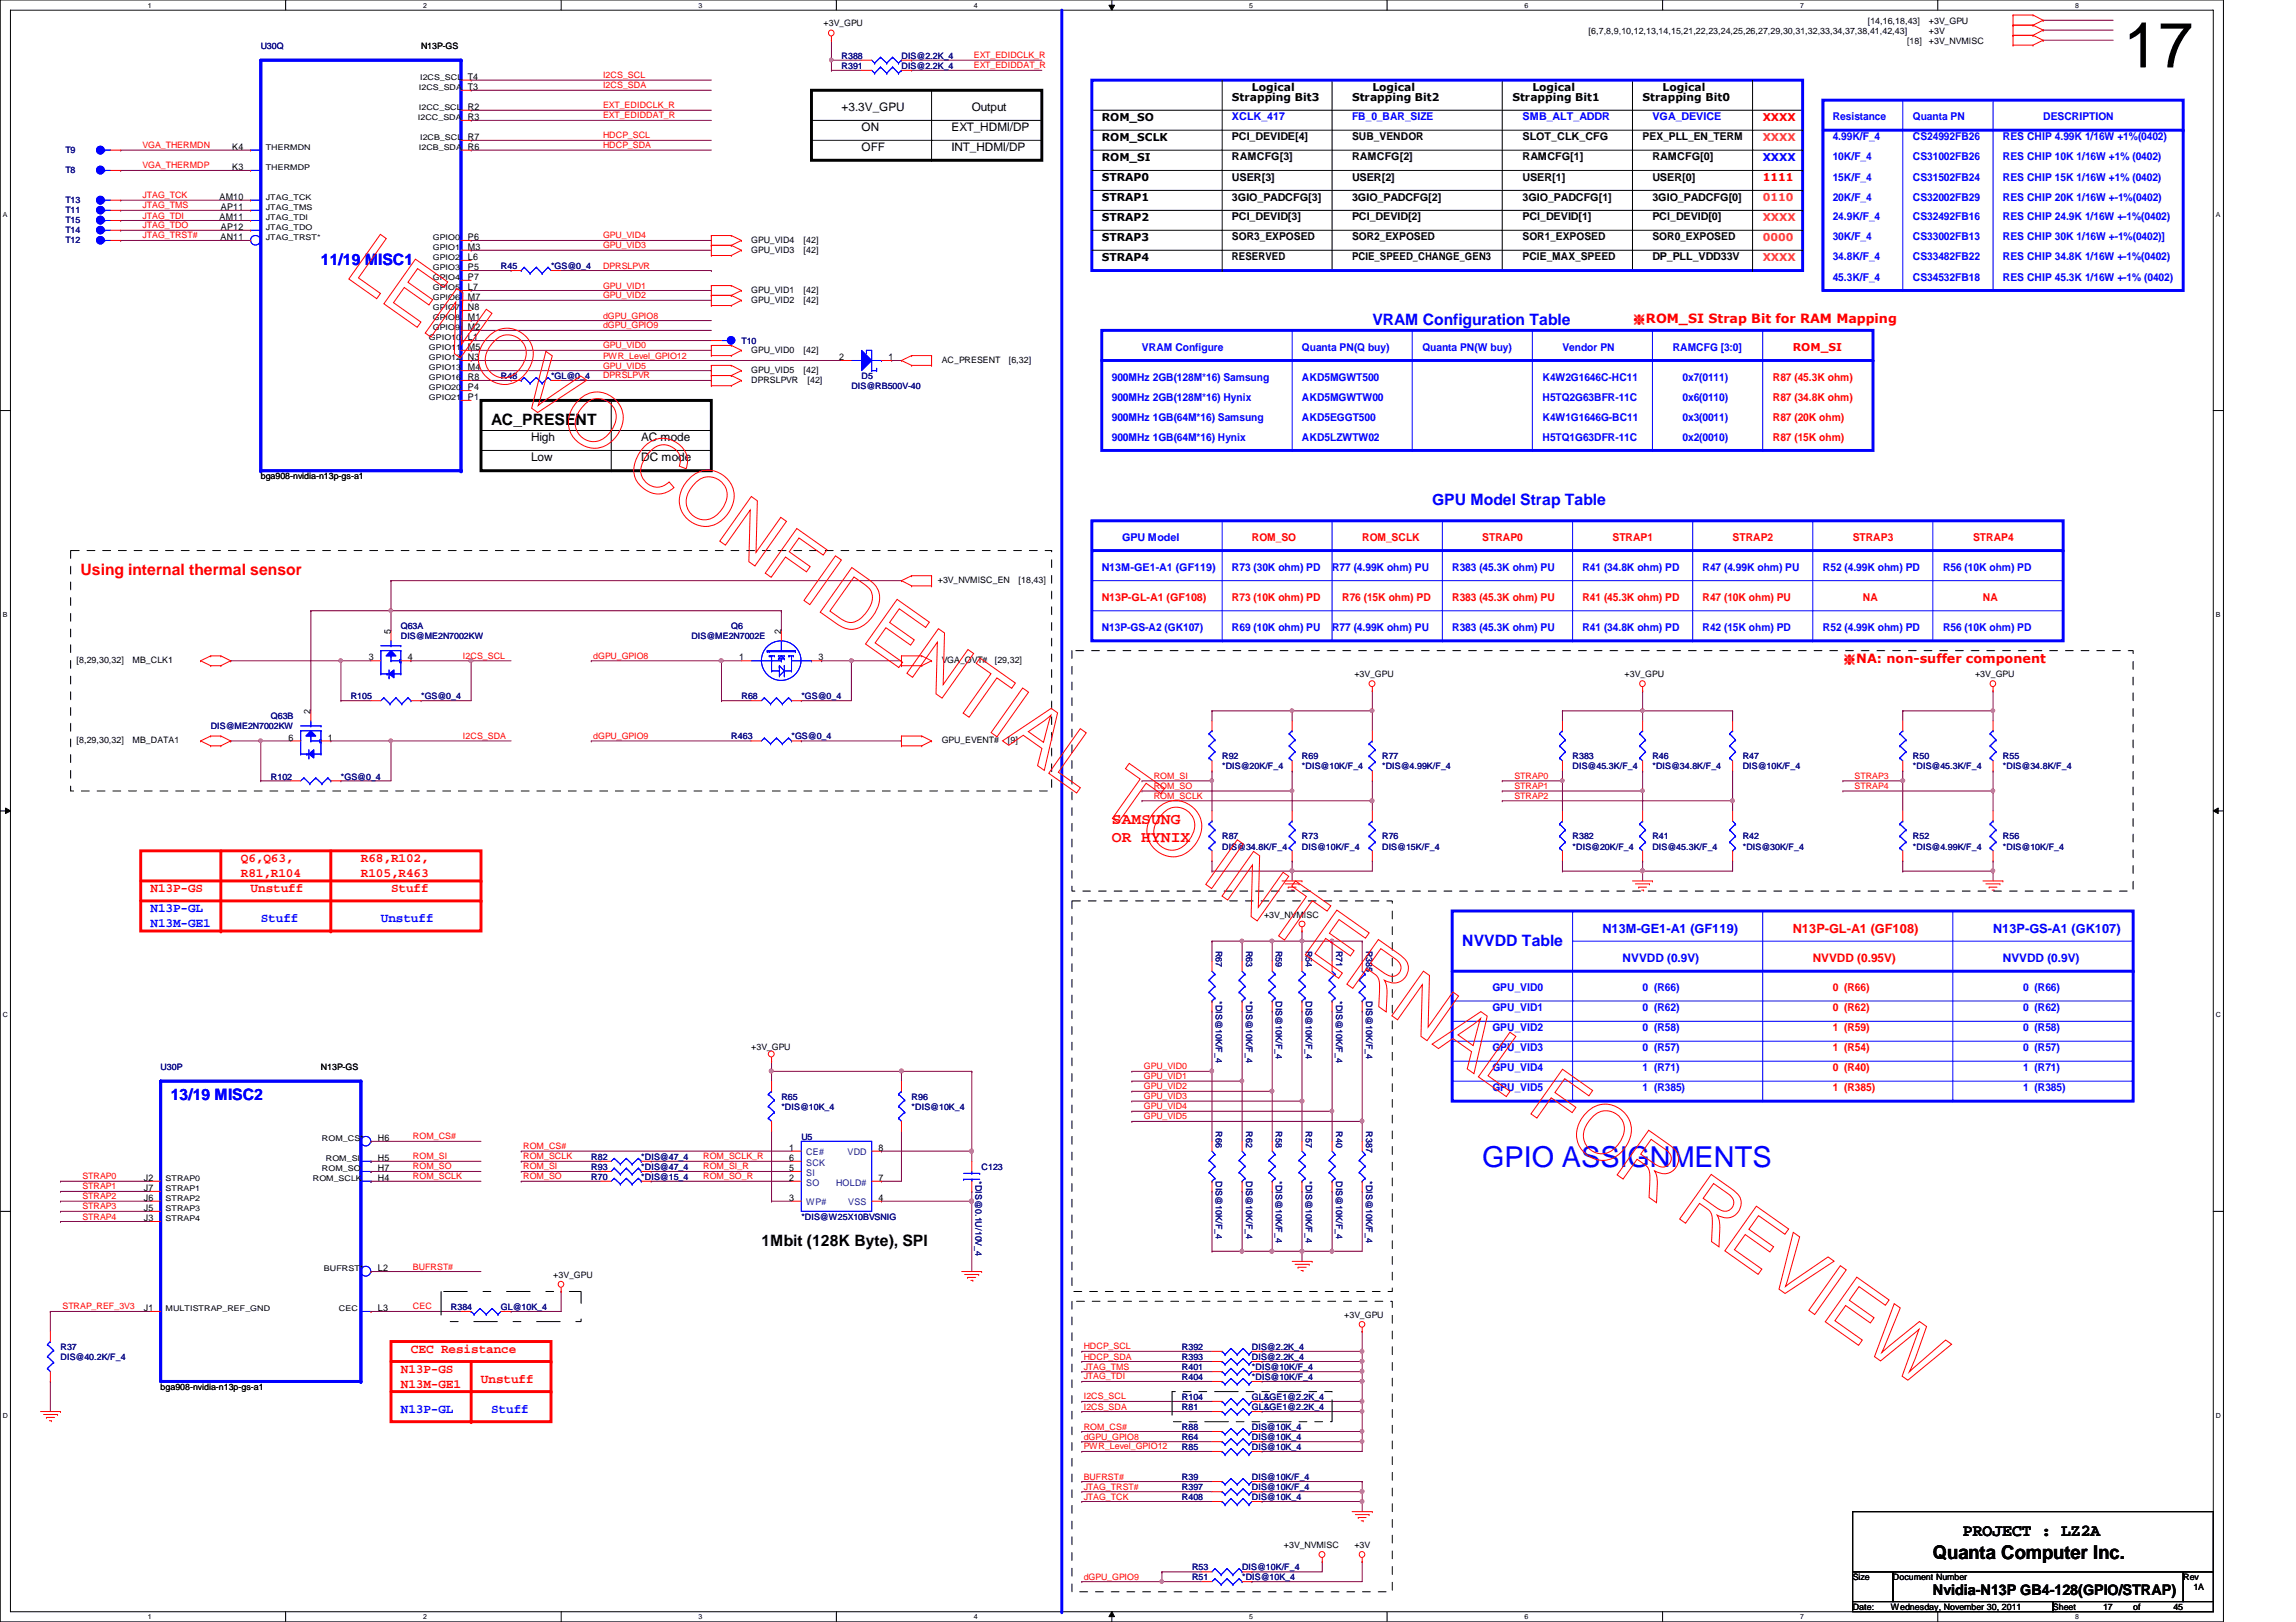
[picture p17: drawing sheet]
<svg xmlns="http://www.w3.org/2000/svg" width="297mm" height="210mm" viewBox="0 0 297 210" stroke-linecap="round" stroke-linejoin="round" font-family="sans-serif">
<defs><g id="words">
<text font-size="8.3" x="274.7" y="8.7">17</text>
<text font-size="3.7" fill="#00f" x="191.8" y="151">GPIO ASSIGNMENTS</text>
<text font-size="2.5" x="250.1" y="201.8">Quanta Computer Inc.</text>
<text font-size="2.2" x="254" y="198.8">PROJECT : LZ2A</text>
<g font-size="2" fill="#00f">
<text x="41.5" y="34.3">11/19 MISC1</text>
<text x="177.5" y="42.1">VRAM Configuration Table</text>
<text x="185.3" y="65.4">GPU Model Strap Table</text>
<text x="189.2" y="122.4">NVVDD Table</text>
<text x="22.1" y="142.3">13/19 MISC2</text>
</g>
<g font-size="2">
<text x="63.5" y="55">AC_PRESENT</text>
<text x="98.5" y="161.2">1Mbit (128K Byte), SPI</text>
</g>
<g font-size="2" fill="#f00">
<text x="10.4" y="74.5">Using internal thermal sensor</text>
<text x="143.8" y="106.6">SAMSUNG</text>
<text x="143.8" y="108.9">OR HYNIX</text>
</g>
<text font-size="1.9" x="250.1" y="206.5">Nvidia-N13P GB4-128(GPIO/STRAP)</text>
<g font-size="1.7" fill="#f00">
<text x="211.2" y="41.9">※ROM_SI Strap Bit for RAM Mapping</text>
<text x="238.4" y="85.9">※NA: non-suffer component</text>
<text x="31.2" y="111.5">Q6,Q63,</text>
<text x="31.2" y="113.5">R81,R104</text>
<text x="46.7" y="111.5">R68,R102,</text>
<text x="46.7" y="113.5">R105,R463</text>
<text x="19.5" y="115.4">N13P-GS</text>
<text x="32.4" y="115.4">Unstuff</text>
<text x="50.6" y="115.4">Stuff</text>
<text x="231.9" y="120.7">N13P-GL-A1 (GF108)</text>
<text x="51.9" y="177.6">N13P-GS</text>
<text x="51.9" y="179.6">N13M-GE1</text>
<text x="53.2" y="175">CEC Resistance</text>
<text x="62.2" y="178.9">Unstuff</text>
</g>
<g font-size="1.7" fill="#00f">
<text x="19.5" y="118">N13P-GL</text>
<text x="19.5" y="120">N13M-GE1</text>
<text x="33.7" y="119.3">Stuff</text>
<text x="49.3" y="119.3">Unstuff</text>
<text x="207.3" y="120.7">N13M-GE1-A1 (GF119)</text>
<text x="257.8" y="120.7">N13P-GS-A1 (GK107)</text>
<text x="51.9" y="182.8">N13P-GL</text>
<text x="63.5" y="182.8">Stuff</text>
</g>
<g font-size="1.5">
<text x="108.9" y="14.4">+3.3V_GPU</text>
<text x="111.5" y="17">ON</text>
<text x="123.1" y="17">EXT_HDMI/DP</text>
<text x="125.7" y="14.4">Output</text>
<text x="111.5" y="19.6">OFF</text>
<text x="123.1" y="19.6">INT_HDMI/DP</text>
<text x="68.7" y="57.1">High</text>
<text x="68.7" y="59.7">Low</text>
<text x="83" y="57.1">AC mode</text>
<text x="83" y="59.7">DC mode</text>
</g>
<g font-size="1.5" fill="#00f">
<text x="209.9" y="124.5">NVVDD (0.9V)</text>
<text x="259.1" y="124.5">NVVDD (0.9V)</text>
</g>
<text font-size="1.5" fill="#f00" x="234.5" y="124.5">NVVDD (0.95V)</text>
<g font-size="1.4">
<text x="162" y="11.8">Logical</text>
<text x="177.5" y="11.8">Logical</text>
<text x="198.2" y="11.8">Logical</text>
<text x="215.1" y="11.8">Logical</text>
<text x="142.5" y="15.7">ROM_SO</text>
<text x="159.4" y="13.1">Strapping Bit3</text>
<text x="174.9" y="13.1">Strapping Bit2</text>
<text x="195.7" y="13.1">Strapping Bit1</text>
<text x="212.5" y="13.1">Strapping Bit0</text>
<text x="142.5" y="20.8">ROM_SI</text>
<text x="142.5" y="18.2">ROM_SCLK</text>
<text x="142.5" y="23.5">STRAP0</text>
<text x="159.4" y="18.2">PCI_DEVIDE[4]</text>
<text x="159.4" y="23.4">USER[3]</text>
<text x="159.4" y="20.7">RAMCFG[3]</text>
<text x="174.9" y="23.4">USER[2]</text>
<text x="174.9" y="18.2">SUB_VENDOR</text>
<text x="174.9" y="20.7">RAMCFG[2]</text>
<text x="197" y="20.7">RAMCFG[1]</text>
<text x="197" y="18.2">SLOT_CLK_CFG</text>
<text x="197" y="23.4">USER[1]</text>
<text x="212.5" y="18.2">PEX_PLL_EN_TERM</text>
<text x="213.8" y="23.4">USER[0]</text>
<text x="213.8" y="20.7">RAMCFG[0]</text>
<text x="142.5" y="26">STRAP1</text>
<text x="142.5" y="28.6">STRAP2</text>
<text x="159.4" y="26">3GIO_PADCFG[3]</text>
<text x="159.4" y="28.5">PCI_DEVID[3]</text>
<text x="174.9" y="26">3GIO_PADCFG[2]</text>
<text x="174.9" y="28.5">PCI_DEVID[2]</text>
<text x="197" y="28.5">PCI_DEVID[1]</text>
<text x="197" y="26">3GIO_PADCFG[1]</text>
<text x="213.8" y="26">3GIO_PADCFG[0]</text>
<text x="213.8" y="28.5">PCI_DEVID[0]</text>
<text x="142.5" y="31.2">STRAP3</text>
<text x="142.5" y="33.8">STRAP4</text>
<text x="159.4" y="31.1">SOR3_EXPOSED</text>
<text x="159.4" y="33.7">RESERVED</text>
<text x="174.9" y="33.7">PCIE_SPEED_CHANGE_GEN3</text>
<text x="174.9" y="31.1">SOR2_EXPOSED</text>
<text x="197" y="33.7">PCIE_MAX_SPEED</text>
<text x="197" y="31.1">SOR1_EXPOSED</text>
<text x="213.8" y="33.7">DP_PLL_VDD33V</text>
<text x="213.8" y="31.1">SOR0_EXPOSED</text>
</g>
<g font-size="1.4" fill="#00f">
<text x="159.4" y="15.6">XCLK_417</text>
<text x="174.9" y="15.6">FB_0_BAR_SIZE</text>
<text x="197" y="15.6">SMB_ALT_ADDR</text>
<text x="213.8" y="15.6">VGA_DEVICE</text>
<text x="237.1" y="15.6">Resistance</text>
<text x="247.5" y="15.6">Quanta PN</text>
<text x="264.3" y="15.6">DESCRIPTION</text>
<text x="228" y="20.8">XXXX</text>
<text x="237.1" y="18.2">4.99K/F_4</text>
<text x="237.1" y="20.7">10K/F_4</text>
<text x="237.1" y="23.4">15K/F_4</text>
<text x="247.5" y="18.2">CS24992FB26</text>
<text x="247.5" y="20.7">CS31002FB26</text>
<text x="247.5" y="23.4">CS31502FB24</text>
<text x="259.1" y="18.2">RES CHIP 4.99K 1/16W +1%(0402)</text>
<text x="259.1" y="20.7">RES CHIP 10K 1/16W +1% (0402)</text>
<text x="259.1" y="23.4">RES CHIP 15K 1/16W +1% (0402)</text>
<text x="237.1" y="26">20K/F_4</text>
<text x="237.1" y="28.5">24.9K/F_4</text>
<text x="247.5" y="26">CS32002FB29</text>
<text x="247.5" y="28.5">CS32492FB16</text>
<text x="259.1" y="26">RES CHIP 20K 1/16W +-1%(0402)</text>
<text x="259.1" y="28.5">RES CHIP 24.9K 1/16W +-1%(0402)</text>
<text x="237.1" y="31.1">30K/F_4</text>
<text x="237.1" y="33.7">34.8K/F_4</text>
<text x="247.5" y="31.1">CS33002FB13</text>
<text x="247.5" y="33.7">CS33482FB22</text>
<text x="259.1" y="31.1">RES CHIP 30K 1/16W +-1%(0402)]</text>
<text x="259.1" y="33.7">RES CHIP 34.8K 1/16W +-1%(0402)</text>
<text x="237.1" y="36.3">45.3K/F_4</text>
<text x="247.5" y="36.3">CS34532FB18</text>
<text x="259.1" y="36.3">RES CHIP 45.3K 1/16W +-1% (0402)</text>
<text x="147.7" y="45.4">VRAM Configure</text>
<text x="168.4" y="45.4">Quanta PN(Q buy)</text>
<text x="184" y="45.4">Quanta PN(W buy)</text>
<text x="202.1" y="45.4">Vendor PN</text>
<text x="216.4" y="45.4">RAMCFG [3:0]</text>
<text x="143.8" y="51.9">900MHz 2GB(128M*16) Hynix</text>
<text x="143.8" y="49.3">900MHz 2GB(128M*16) Samsung</text>
<text x="168.4" y="49.3">AKD5MGWT500</text>
<text x="168.4" y="51.9">AKD5MGWTW00</text>
<text x="199.6" y="49.3">K4W2G1646C-HC11</text>
<text x="199.6" y="51.9">H5TQ2G63BFR-11C</text>
<text x="217.7" y="49.3">0x7(0111)</text>
<text x="217.7" y="51.9">0x6(0110)</text>
<text x="143.8" y="54.4">900MHz 1GB(64M*16) Samsung</text>
<text x="143.8" y="57">900MHz 1GB(64M*16) Hynix</text>
<text x="168.4" y="54.4">AKD5EGGT500</text>
<text x="168.4" y="57">AKD5LZWTW02</text>
<text x="199.6" y="54.4">K4W1G1646G-BC11</text>
<text x="199.6" y="57">H5TQ1G63DFR-11C</text>
<text x="217.7" y="54.4">0x3(0011)</text>
<text x="217.7" y="57">0x2(0010)</text>
<text x="145.2" y="70">GPU Model</text>
<text x="142.5" y="73.9">N13M-GE1-A1 (GF119)</text>
<text x="159.4" y="73.9">R73 (30K ohm) PD</text>
<text x="172.3" y="73.9">R77 (4.99K ohm) PU</text>
<text x="187.9" y="73.9">R383 (45.3K ohm) PU</text>
<text x="204.7" y="73.9">R41 (34.8K ohm) PD</text>
<text x="220.3" y="73.9">R47 (4.99K ohm) PU</text>
<text x="235.8" y="73.9">R52 (4.99K ohm) PD</text>
<text x="251.4" y="73.9">R56 (10K ohm) PD</text>
<text x="142.5" y="81.7">N13P-GS-A2 (GK107)</text>
<text x="159.4" y="81.7">R69 (10K ohm) PU</text>
<text x="172.3" y="81.7">R77 (4.99K ohm) PU</text>
<text x="187.9" y="81.7">R383 (45.3K ohm) PU</text>
<text x="204.7" y="81.7">R41 (34.8K ohm) PD</text>
<text x="220.3" y="81.7">R42 (15K ohm) PD</text>
<text x="235.8" y="81.7">R52 (4.99K ohm) PD</text>
<text x="251.4" y="81.7">R56 (10K ohm) PD</text>
<text x="193.1" y="128.3">GPU_VID0</text>
<text x="193.1" y="130.9">GPU_VID1</text>
<text x="212.5" y="128.3">0 (R66)</text>
<text x="212.5" y="130.9">0 (R62)</text>
<text x="261.7" y="128.3">0 (R66)</text>
<text x="261.7" y="130.9">0 (R62)</text>
<text x="193.1" y="133.5">GPU_VID2</text>
<text x="193.1" y="136.1">GPU_VID3</text>
<text x="212.5" y="133.5">0 (R58)</text>
<text x="212.5" y="136.1">0 (R57)</text>
<text x="261.7" y="133.5">0 (R58)</text>
<text x="261.7" y="136.1">0 (R57)</text>
<text x="193.1" y="138.6">GPU_VID4</text>
<text x="193.1" y="141.2">GPU_VID5</text>
<text x="212.5" y="138.6">1 (R71)</text>
<text x="212.5" y="141.2">1 (R385)</text>
<text x="261.7" y="138.6">1 (R71)</text>
<text x="261.7" y="141.2">1 (R385)</text>
</g>
<g font-size="1.4" fill="#f00">
<text x="228" y="15.7">XXXX</text>
<text x="228" y="23.5">1111</text>
<text x="231.9" y="45.5">ROM_SI</text>
<text x="229.4" y="49.3">R87 (45.3K ohm)</text>
<text x="229.4" y="51.9">R87 (34.8K ohm)</text>
<text x="229.4" y="54.4">R87 (20K ohm)</text>
<text x="229.4" y="57">R87 (15K ohm)</text>
<text x="162" y="70">ROM_SO</text>
<text x="176.2" y="70">ROM_SCLK</text>
<text x="191.8" y="70">STRAP0</text>
<text x="208.6" y="70">STRAP1</text>
<text x="224.2" y="70">STRAP2</text>
<text x="239.7" y="70">STRAP3</text>
<text x="255.3" y="70">STRAP4</text>
<text x="142.5" y="77.8">N13P-GL-A1 (GF108)</text>
<text x="159.4" y="77.8">R73 (10K ohm) PD</text>
<text x="173.6" y="77.8">R76 (15K ohm) PD</text>
<text x="187.9" y="77.8">R383 (45.3K ohm) PU</text>
<text x="204.7" y="77.8">R41 (45.3K ohm) PD</text>
<text x="220.3" y="77.8">R47 (10K ohm) PU</text>
<text x="241" y="77.8">NA</text>
<text x="256.5" y="77.8">NA</text>
<text x="237.1" y="128.3">0 (R66)</text>
<text x="237.1" y="130.9">0 (R62)</text>
<text x="237.1" y="133.5">1 (R59)</text>
<text x="237.1" y="136.1">1 (R54)</text>
<text x="237.1" y="138.6">0 (R40)</text>
<text x="237.1" y="141.2">1 (R385)</text>
</g>
<g font-size="1.4" fill="#ff8000">
<text x="228" y="18.2">XXXX</text>
<text x="228" y="26">0110</text>
<text x="228" y="28.6">XXXX</text>
<text x="228" y="31.2">0000</text>
<text x="228" y="33.8">XXXX</text>
</g>
<g font-size="1.2">
<text x="60.5" y="11.6">T3</text>
<text x="60.5" y="10.3">T4</text>
<text x="60.5" y="15.5">R3</text>
<text x="60.5" y="14.2">R2</text>
<text x="30.1" y="22">K3</text>
<text x="30.1" y="19.4">K4</text>
<text x="60.5" y="19.4">R6</text>
<text x="60.5" y="18.1">R7</text>
<text x="28.4" y="28.5">AM11</text>
<text x="28.4" y="25.9">AM10</text>
<text x="28.6" y="29.8">AP12</text>
<text x="28.6" y="27.2">AP11</text>
<text x="28.5" y="31.1">AN11</text>
<text x="60.5" y="35">P5</text>
<text x="60.5" y="33.7">L6</text>
<text x="60.5" y="32.3">M3</text>
<text x="60.5" y="31.1">P6</text>
<text x="60.5" y="41.4">M1</text>
<text x="60.5" y="40.1">N8</text>
<text x="60.5" y="38.8">M7</text>
<text x="60.5" y="37.5">L7</text>
<text x="60.5" y="36.2">P7</text>
<text x="60.5" y="47.9">M4</text>
<text x="60.5" y="46.6">N3</text>
<text x="60.5" y="45.3">M5</text>
<text x="60.5" y="44">L1</text>
<text x="60.5" y="42.7">M2</text>
<text x="108.6" y="46.6">2</text>
<text x="114.9" y="46.6">1</text>
<text x="60.5" y="51.8">P1</text>
<text x="60.5" y="50.5">P4</text>
<text x="60.5" y="49.2">R8</text>
<text x="50.5" y="82" transform="rotate(-90 50.5 82)">5</text>
<text x="101" y="82" transform="rotate(-90 101 82)">2</text>
<text x="47.7" y="85.5">3</text>
<text x="52.7" y="85.5">4</text>
<text x="95.6" y="85.5">1</text>
<text x="105.9" y="85.5">3</text>
<text x="37.3" y="95.8">6</text>
<text x="40.2" y="92.4" transform="rotate(-90 40.2 92.4)">2</text>
<text x="42.4" y="95.8">1</text>
<text x="48.9" y="147.7">H6</text>
<text x="102.1" y="148.9">1</text>
<text x="113.7" y="148.9">8</text>
<text x="18.6" y="155.4">J6</text>
<text x="18.6" y="154.1">J7</text>
<text x="18.6" y="152.8">J2</text>
<text x="48.9" y="152.8">H4</text>
<text x="48.9" y="151.6">H7</text>
<text x="48.9" y="150.2">H5</text>
<text x="102.1" y="150.2">6</text>
<text x="102.1" y="151.6">5</text>
<text x="102.1" y="152.8">2</text>
<text x="102.1" y="155.4">3</text>
<text x="113.7" y="155.4">4</text>
<text x="113.7" y="152.8">7</text>
<text x="18.6" y="158">J3</text>
<text x="18.6" y="156.7">J5</text>
<text x="48.9" y="164.5">L2</text>
<text x="18.6" y="169.7">J1</text>
<text x="48.9" y="169.7">L3</text>
</g>
<g font-size="1.2" fill="#004080">
<text x="104.3" y="149.5">CE#</text>
<text x="109.6" y="149.5">VDD</text>
<text x="104.3" y="150.8">SCK</text>
<text x="104.3" y="152.1">SI</text>
<text x="104.3" y="153.4">SO</text>
<text x="104.3" y="156">WP#</text>
<text x="108.2" y="153.4">HOLD#</text>
<text x="109.7" y="156">VSS</text>
</g>
<g font-size="1.1">
<text x="106.5" y="3.4">+3V_GPU</text>
<text x="205.5" y="4.4">[6,7,8,9,10,12,13,14,15,21,22,23,24,25,26,27,29,30,31,32,33,34,37,38,41,42,43]</text>
<text x="241.6" y="3">[14,16,18,43]</text>
<text x="246.7" y="5.7">[18]</text>
<text x="249.6" y="5.7">+3V_NVMISC</text>
<text x="249.6" y="3">+3V_GPU</text>
<text x="249.6" y="4.4">+3V</text>
<text x="54.5" y="6.3">N13P-GS</text>
<text x="97.2" y="31.4">GPU_VID4</text>
<text x="97.2" y="32.7">GPU_VID3</text>
<text x="104" y="31.4">[42]</text>
<text x="104" y="32.7">[42]</text>
<text x="97.2" y="37.9">GPU_VID1</text>
<text x="97.2" y="39.2">GPU_VID2</text>
<text x="104" y="37.9">[42]</text>
<text x="104" y="39.2">[42]</text>
<text x="97.2" y="45.7">GPU_VID0</text>
<text x="104" y="45.7">[42]</text>
<text x="121.8" y="47">AC_PRESENT</text>
<text x="130.5" y="47">[6,32]</text>
<text x="97.2" y="48.3">GPU_VID5</text>
<text x="97.2" y="49.6">DPRSLPVR</text>
<text x="104" y="48.3">[42]</text>
<text x="104.5" y="49.6">[42]</text>
<text x="33.7" y="62">bga908-nvidia-n13p-gs-a1</text>
<text x="121.3" y="75.5">+3V_NVMISC_EN</text>
<text x="131.8" y="75.5">[18,43]</text>
<text x="9.9" y="85.9">[8,29,30,32]</text>
<text x="17.1" y="85.9">MB_CLK1</text>
<text x="121.8" y="85.9">VGA_OVT#</text>
<text x="128.7" y="85.9">[29,32]</text>
<text x="175.2" y="87.6">+3V_GPU</text>
<text x="210.2" y="87.6">+3V_GPU</text>
<text x="255.5" y="87.6">+3V_GPU</text>
<text x="9.9" y="96.2">[8,29,30,32]</text>
<text x="17.1" y="96.2">MB_DATA1</text>
<text x="121.8" y="96.2">GPU_EVENT#</text>
<text x="130.4" y="96.2">[9]</text>
<text x="163.5" y="118.7">+3V_NVMISC</text>
<text x="97.2" y="135.8">+3V_GPU</text>
<text x="41.5" y="138.4">N13P-GS</text>
<text x="71.6" y="165.4">+3V_GPU</text>
<text x="173.9" y="170.6">+3V_GPU</text>
<text x="20.8" y="179.9">bga908-nvidia-n13p-gs-a1</text>
<text x="166.1" y="200.4">+3V_NVMISC</text>
<text x="175.2" y="200.4">+3V</text>
<text x="239.7" y="204.5">Size</text>
<text x="239.7" y="208.4">Date:</text>
<text x="244.6" y="208.4">Wednesday, November 30, 2011</text>
<text x="244.9" y="204.5">Document Number</text>
<text x="265.6" y="208.4">Sheet</text>
<text x="272.1" y="208.4">17</text>
<text x="276" y="208.4">of</text>
<text x="281.2" y="208.4">45</text>
<text x="282.4" y="204.5">Rev</text>
<text x="283.8" y="205.8">1A</text>
</g>
<g font-size="1.1" fill="#000080">
<text x="33.7" y="6.3">U30Q</text>
<text x="108.9" y="8.9">R391</text>
<text x="108.9" y="7.6">R388</text>
<text x="116.6" y="8.9">DIS@2.2K_4</text>
<text x="116.6" y="7.6">DIS@2.2K_4</text>
<text x="8.5" y="22.4">T8</text>
<text x="8.5" y="19.8">T9</text>
<text x="8.5" y="28.8">T15</text>
<text x="8.5" y="27.6">T11</text>
<text x="8.5" y="26.2">T13</text>
<text x="8.5" y="31.4">T12</text>
<text x="8.5" y="30.1">T14</text>
<text x="64.8" y="34.8">R45</text>
<text x="71.3" y="34.8">*GS@0_4</text>
<text x="95.9" y="44.5">T10</text>
<text x="64.8" y="49.1">R48</text>
<text x="71.3" y="49.1">*GL@0_4</text>
<text x="110.1" y="50.3">DIS@RB500V-40</text>
<text x="111.5" y="49.1">D5</text>
<text x="51.9" y="81.4">Q63A</text>
<text x="51.9" y="82.7">DIS@ME2N7002KW</text>
<text x="89.4" y="82.7">DIS@ME2N7002E</text>
<text x="94.6" y="81.4">Q6</text>
<text x="27.3" y="94.4">DIS@ME2N7002KW</text>
<text x="35" y="93.1">Q63B</text>
<text x="45.4" y="90.5">R105</text>
<text x="54.5" y="90.5">*GS@0_4</text>
<text x="94.6" y="95.7">R463</text>
<text x="95.9" y="90.5">R68</text>
<text x="102.4" y="95.7">*GS@0_4</text>
<text x="103.7" y="90.5">*GS@0_4</text>
<text x="35" y="100.9">R102</text>
<text x="44.1" y="100.9">*GS@0_4</text>
<text x="158.1" y="98.3">R92</text>
<text x="158.1" y="99.6">*DIS@20K/F_4</text>
<text x="168.4" y="98.3">R69</text>
<text x="168.4" y="99.6">*DIS@10K/F_4</text>
<text x="178.8" y="98.3">R77</text>
<text x="178.8" y="99.6">*DIS@4.99K/F_4</text>
<text x="203.5" y="98.3">R383</text>
<text x="203.5" y="99.6">DIS@45.3K/F_4</text>
<text x="213.8" y="98.3">R46</text>
<text x="213.8" y="99.6">*DIS@34.8K/F_4</text>
<text x="225.5" y="98.3">R47</text>
<text x="225.5" y="99.6">DIS@10K/F_4</text>
<text x="247.5" y="98.3">R50</text>
<text x="247.5" y="99.6">*DIS@45.3K/F_4</text>
<text x="259.1" y="98.3">R55</text>
<text x="259.1" y="99.6">*DIS@34.8K/F_4</text>
<text x="158.1" y="108.6">R87</text>
<text x="158.1" y="109.9">DIS@34.8K/F_4</text>
<text x="168.4" y="108.6">R73</text>
<text x="168.4" y="109.9">DIS@10K/F_4</text>
<text x="178.8" y="108.6">R76</text>
<text x="178.8" y="109.9">DIS@15K/F_4</text>
<text x="203.5" y="108.6">R382</text>
<text x="203.5" y="109.9">*DIS@20K/F_4</text>
<text x="213.8" y="108.6">R41</text>
<text x="213.8" y="109.9">DIS@45.3K/F_4</text>
<text x="225.5" y="108.6">R42</text>
<text x="225.5" y="109.9">*DIS@30K/F_4</text>
<text x="247.5" y="108.6">R52</text>
<text x="247.5" y="109.9">*DIS@4.99K/F_4</text>
<text x="259.1" y="108.6">R56</text>
<text x="259.1" y="109.9">*DIS@10K/F_4</text>
<text x="157.3" y="123.1" transform="rotate(90 157.3 123.1)">R67</text>
<text x="161.2" y="123.1" transform="rotate(90 161.2 123.1)">R63</text>
<text x="165.1" y="123.1" transform="rotate(90 165.1 123.1)">R59</text>
<text x="168.9" y="123.1" transform="rotate(90 168.9 123.1)">R54</text>
<text x="172.8" y="123.1" transform="rotate(90 172.8 123.1)">R71</text>
<text x="176.7" y="123.1" transform="rotate(90 176.7 123.1)">R385</text>
<text x="157.3" y="129.5" transform="rotate(90 157.3 129.5)">*DIS@10K/F_4</text>
<text x="161.2" y="129.5" transform="rotate(90 161.2 129.5)">*DIS@10K/F_4</text>
<text x="165.1" y="129.5" transform="rotate(90 165.1 129.5)">DIS@10K/F_4</text>
<text x="168.9" y="129.5" transform="rotate(90 168.9 129.5)">DIS@10K/F_4</text>
<text x="172.8" y="129.5" transform="rotate(90 172.8 129.5)">*DIS@10K/F_4</text>
<text x="176.7" y="129.5" transform="rotate(90 176.7 129.5)">DIS@10K/F_4</text>
<text x="20.8" y="138.4">U30P</text>
<text x="101.1" y="142.3">R65</text>
<text x="101.1" y="143.6">*DIS@10K_4</text>
<text x="117.9" y="142.3">R96</text>
<text x="117.9" y="143.6">*DIS@10K_4</text>
<text x="103.7" y="147.5">U5</text>
<text x="157.3" y="146.4" transform="rotate(90 157.3 146.4)">R66</text>
<text x="161.2" y="146.4" transform="rotate(90 161.2 146.4)">R62</text>
<text x="165.1" y="146.4" transform="rotate(90 165.1 146.4)">R58</text>
<text x="168.9" y="146.4" transform="rotate(90 168.9 146.4)">R57</text>
<text x="172.8" y="146.4" transform="rotate(90 172.8 146.4)">R40</text>
<text x="176.7" y="146.4" transform="rotate(90 176.7 146.4)">R387</text>
<text x="76.5" y="151.4">R93</text>
<text x="76.5" y="150.1">R82</text>
<text x="76.5" y="152.7">R70</text>
<text x="83" y="151.4">*DIS@47_4</text>
<text x="83" y="150.1">*DIS@47_4</text>
<text x="83" y="152.7">*DIS@15_4</text>
<text x="126.2" y="152.9" transform="rotate(90 126.2 152.9)">*DIS@0.1U/10V_4</text>
<text x="127" y="151.4">C123</text>
<text x="157.3" y="152.9" transform="rotate(90 157.3 152.9)">DIS@10K/F_4</text>
<text x="161.2" y="152.9" transform="rotate(90 161.2 152.9)">DIS@10K/F_4</text>
<text x="165.1" y="152.9" transform="rotate(90 165.1 152.9)">*DIS@10K/F_4</text>
<text x="168.9" y="152.9" transform="rotate(90 168.9 152.9)">*DIS@10K/F_4</text>
<text x="172.8" y="152.9" transform="rotate(90 172.8 152.9)">DIS@10K/F_4</text>
<text x="176.7" y="152.9" transform="rotate(90 176.7 152.9)">*DIS@10K/F_4</text>
<text x="103.7" y="157.9">*DIS@W25X10BVSNIG</text>
<text x="58.3" y="169.5">R384</text>
<text x="64.8" y="169.5">GL@10K_4</text>
<text x="7.8" y="174.7">R37</text>
<text x="7.8" y="176">DIS@40.2K/F_4</text>
<text x="152.9" y="174.7">R392</text>
<text x="152.9" y="178.6">R404</text>
<text x="152.9" y="176">R393</text>
<text x="152.9" y="177.3">R401</text>
<text x="162" y="174.7">DIS@2.2K_4</text>
<text x="162" y="178.6">*DIS@10K/F_4</text>
<text x="162" y="176">DIS@2.2K_4</text>
<text x="162" y="177.3">*DIS@10K/F_4</text>
<text x="152.9" y="181.2">R104</text>
<text x="152.9" y="182.5">R81</text>
<text x="152.9" y="185.1">R88</text>
<text x="162" y="181.2">GL&amp;GE1@2.2K_4</text>
<text x="162" y="182.5">GL&amp;GE1@2.2K_4</text>
<text x="162" y="185.1">DIS@10K_4</text>
<text x="152.9" y="187.7">R85</text>
<text x="152.9" y="191.6">R39</text>
<text x="152.9" y="186.4">R64</text>
<text x="162" y="187.7">DIS@10K_4</text>
<text x="162" y="191.6">DIS@10K/F_4</text>
<text x="162" y="186.4">DIS@10K_4</text>
<text x="152.9" y="192.8">R397</text>
<text x="152.9" y="194.1">R408</text>
<text x="162" y="192.8">DIS@10K/F_4</text>
<text x="162" y="194.1">DIS@10K_4</text>
<text x="154.2" y="203.2">R53</text>
<text x="160.7" y="203.2">DIS@10K/F_4</text>
<text x="154.2" y="204.5">R51</text>
<text x="160.7" y="204.5">*DIS@10K_4</text>
</g>
<g font-size="1.1" fill="#f00">
<text x="78" y="10.1">I2CS_SCL</text>
<text x="78" y="11.4">I2CS_SDA</text>
<text x="126" y="7.5">EXT_EDIDCLK_R</text>
<text x="126" y="8.8">EXT_EDIDDAT_R</text>
<text x="78" y="14">EXT_EDIDCLK_R</text>
<text x="78" y="15.3">EXT_EDIDDAT_R</text>
<text x="78" y="17.9">HDCP_SCL</text>
<text x="18.5" y="19.2">VGA_THERMDN</text>
<text x="18.5" y="21.8">VGA_THERMDP</text>
<text x="78" y="19.2">HDCP_SDA</text>
<text x="18.5" y="28.3">JTAG_TDI</text>
<text x="18.5" y="25.7">JTAG_TCK</text>
<text x="18.5" y="27">JTAG_TMS</text>
<text x="18.5" y="29.5">JTAG_TDO</text>
<text x="18.5" y="30.9">JTAG_TRST#</text>
<text x="78" y="32.1">GPU_VID3</text>
<text x="78" y="30.9">GPU_VID4</text>
<text x="78" y="34.8">DPRSLPVR</text>
<text x="78" y="38.6">GPU_VID2</text>
<text x="78" y="37.3">GPU_VID1</text>
<text x="78" y="41.2">dGPU_GPIO8</text>
<text x="78" y="46.4">PWR_Level_GPIO12</text>
<text x="78" y="42.5">dGPU_GPIO9</text>
<text x="78" y="45.1">GPU_VID0</text>
<text x="78" y="47.7">GPU_VID5</text>
<text x="78" y="49">DPRSLPVR</text>
<text x="59.9" y="85.3">I2CS_SCL</text>
<text x="76.7" y="85.3">dGPU_GPIO8</text>
<text x="59.9" y="95.6">I2CS_SDA</text>
<text x="76.7" y="95.6">dGPU_GPIO9</text>
<text x="149.3" y="100.8">ROM_SI</text>
<text x="195.9" y="100.8">STRAP0</text>
<text x="239.9" y="100.8">STRAP3</text>
<text x="149.3" y="103.4">ROM_SCLK</text>
<text x="149.3" y="102.1">ROM_SO</text>
<text x="195.9" y="102.1">STRAP1</text>
<text x="195.9" y="103.4">STRAP2</text>
<text x="239.9" y="102.1">STRAP4</text>
<text x="148" y="139.7">GPU_VID1</text>
<text x="148" y="141">GPU_VID2</text>
<text x="148" y="138.4">GPU_VID0</text>
<text x="148" y="142.2">GPU_VID3</text>
<text x="148" y="143.6">GPU_VID4</text>
<text x="53.4" y="147.4">ROM_CS#</text>
<text x="67.7" y="148.7">ROM_CS#</text>
<text x="148" y="144.9">GPU_VID5</text>
<text x="10.7" y="152.6">STRAP0</text>
<text x="10.7" y="153.9">STRAP1</text>
<text x="10.7" y="155.2">STRAP2</text>
<text x="53.4" y="150">ROM_SI</text>
<text x="53.4" y="151.3">ROM_SO</text>
<text x="53.4" y="152.6">ROM_SCLK</text>
<text x="67.7" y="150">ROM_SCLK</text>
<text x="67.7" y="151.3">ROM_SI</text>
<text x="67.7" y="152.6">ROM_SO</text>
<text x="91" y="151.3">ROM_SI_R</text>
<text x="91" y="152.6">ROM_SO_R</text>
<text x="91" y="150">ROM_SCLK_R</text>
<text x="10.7" y="157.8">STRAP4</text>
<text x="10.7" y="156.5">STRAP3</text>
<text x="53.4" y="164.3">BUFRST#</text>
<text x="8.1" y="169.5">STRAP_REF_3V3</text>
<text x="53.4" y="169.5">CEC</text>
<text x="140.2" y="175.9">HDCP_SDA</text>
<text x="140.2" y="174.6">HDCP_SCL</text>
<text x="140.2" y="177.2">JTAG_TMS</text>
<text x="140.2" y="178.5">JTAG_TDI</text>
<text x="140.2" y="181.1">I2CS_SCL</text>
<text x="140.2" y="182.4">I2CS_SDA</text>
<text x="140.2" y="185">ROM_CS#</text>
<text x="140.2" y="187.6">PWR_Level_GPIO12</text>
<text x="140.2" y="186.3">dGPU_GPIO8</text>
<text x="140.2" y="191.5">BUFRST#</text>
<text x="140.2" y="194.1">JTAG_TCK</text>
<text x="140.2" y="192.8">JTAG_TRST#</text>
<text x="140.2" y="204.4">dGPU_GPIO9</text>
</g>
<g font-size="1">
<text x="54.2" y="11.6">I2CS_SDA</text>
<text x="54.4" y="10.4">I2CS_SCL</text>
<text x="54.1" y="15.5">I2CC_SDA</text>
<text x="54.2" y="14.3">I2CC_SCL</text>
<text x="34.4" y="22">THERMDP</text>
<text x="34.4" y="19.4">THERMDN</text>
<text x="54.2" y="19.4">I2CB_SDA</text>
<text x="54.4" y="18.1">I2CB_SCL</text>
<text x="34.4" y="29.8">JTAG_TDO</text>
<text x="34.4" y="28.5">JTAG_TDI</text>
<text x="34.4" y="27.2">JTAG_TMS</text>
<text x="34.4" y="25.9">JTAG_TCK</text>
<text x="34.4" y="31.1">JTAG_TRST*</text>
<text x="56" y="35">GPIO3</text>
<text x="56" y="33.7">GPIO2</text>
<text x="56" y="32.4">GPIO1</text>
<text x="56" y="31.1">GPIO0</text>
<text x="56" y="41.4">GPIO8</text>
<text x="56" y="40.2">GPIO7</text>
<text x="56" y="38.9">GPIO6</text>
<text x="56" y="37.5">GPIO5</text>
<text x="56" y="36.3">GPIO4</text>
<text x="55.5" y="47.9">GPIO13</text>
<text x="55.5" y="46.7">GPIO12</text>
<text x="55.5" y="45.3">GPIO11</text>
<text x="55.5" y="44">GPIO10</text>
<text x="56" y="42.8">GPIO9</text>
<text x="55.5" y="51.8">GPIO21</text>
<text x="55.5" y="50.5">GPIO20</text>
<text x="55.5" y="49.2">GPIO16</text>
<text x="41.7" y="147.7">ROM_CS*</text>
<text x="21.4" y="155.4">STRAP2</text>
<text x="21.4" y="154.1">STRAP1</text>
<text x="21.4" y="152.9">STRAP0</text>
<text x="40.5" y="152.9">ROM_SCLK</text>
<text x="41.7" y="151.6">ROM_SO</text>
<text x="42.2" y="150.3">ROM_SI</text>
<text x="21.4" y="158">STRAP4</text>
<text x="21.4" y="156.8">STRAP3</text>
<text x="41.9" y="164.5">BUFRST*</text>
<text x="21.4" y="169.7">MULTISTRAP_REF_GND</text>
<text x="43.9" y="169.7">CEC</text>
</g>
<g font-size=".9">
<text x="19.1" y="1">1</text>
<text x="54.7" y="1">2</text>
<text x="90.4" y="1">3</text>
<text x="126" y="1">4</text>
<text x="161.6" y="1">5</text>
<text x="197.2" y="1">6</text>
<text x="232.9" y="1">7</text>
<text x="268.5" y="1">8</text>
<text x=".4" y="28">A</text>
<text x="286.7" y="28">A</text>
<text x=".4" y="79.8">B</text>
<text x="286.7" y="79.8">B</text>
<text x=".4" y="131.7">C</text>
<text x="286.7" y="131.7">C</text>
<text x=".4" y="183.5">D</text>
<text x="286.7" y="183.5">D</text>
<text x="19.1" y="209.5">1</text>
<text x="54.7" y="209.5">2</text>
<text x="90.4" y="209.5">3</text>
<text x="126" y="209.5">4</text>
<text x="161.6" y="209.5">5</text>
<text x="197.2" y="209.5">6</text>
<text x="232.9" y="209.5">7</text>
<text x="268.5" y="209.5">8</text>
</g>
</g></defs>
<path d="M0 0h287.7v209.9h-287.7zM1.4 1.3h284.9v207.3h-284.9z" fill="none" stroke="#000" stroke-width=".13"/>
<g fill="#fff">
<path d="M19.1 .2h.5v1h-.5z"/>
<path d="M19.1 208.7h.5v1.1h-.5z"/>
</g>
<path d="M37 0v1.3M37 208.6v1.3" fill="none" stroke="#000" stroke-width=".13"/>
<g fill="#fff">
<path d="M54.7 .2h.5v1h-.5z"/>
<path d="M54.7 208.7h.5v1.1h-.5z"/>
</g>
<path d="M72.6 0v1.3M72.6 208.6v1.3" fill="none" stroke="#000" stroke-width=".13"/>
<g fill="#fff">
<path d="M90.4 .2h.5v1h-.5z"/>
<path d="M90.4 208.7h.5v1.1h-.5z"/>
</g>
<path d="M108.2 0v1.3M108.2 208.6v1.3" fill="none" stroke="#000" stroke-width=".13"/>
<g fill="#fff">
<path d="M126 .2h.5v1h-.5z"/>
<path d="M126 208.7h.5v1.1h-.5z"/>
</g>
<path d="M143.5 .7h.7l-.4 .6zM143.8 0v1.3M143.8 208.6l.4 .6h-.7zM143.8 208.6v1.3" fill="none" stroke="#000" stroke-width=".13"/>
<path d="M143.5 .7h.7l-.4 .6zM143.8 208.6l.4 .6h-.7z" fill="#000"/>
<g fill="#fff">
<path d="M161.6 .2h.5v1h-.5z"/>
<path d="M161.6 208.7h.5v1.1h-.5z"/>
</g>
<path d="M179.4 0v1.3M179.4 208.6v1.3" fill="none" stroke="#000" stroke-width=".13"/>
<g fill="#fff">
<path d="M197.2 .2h.5v1h-.5z"/>
<path d="M197.2 208.7h.5v1.1h-.5z"/>
</g>
<path d="M215.1 0v1.3M215.1 208.6v1.3" fill="none" stroke="#000" stroke-width=".13"/>
<g fill="#fff">
<path d="M232.9 .2h.5v1h-.5z"/>
<path d="M232.9 208.7h.5v1.1h-.5z"/>
</g>
<path d="M250.7 0v1.3M250.7 208.6v1.3" fill="none" stroke="#000" stroke-width=".13"/>
<g fill="#fff">
<path d="M268.5 .2h.5v1h-.5z"/>
<path d="M268.5 208.7h.5v1.1h-.5z"/>
<path d="M.4 27.2h.5v1h-.5z"/>
<path d="M286.7 27.2h.5v1h-.5z"/>
<path d="M.4 79h.6v1.1h-.6z"/>
<path d="M286.7 79h.6v1.1h-.6z"/>
</g>
<path d="M0 53.1h1.4M286.3 53.1h1.4" fill="none" stroke="#000" stroke-width=".13"/>
<g fill="#fff">
<path d="M.4 130.9h.6v1h-.6z"/>
<path d="M286.7 130.9h.6v1h-.6z"/>
</g>
<path d="M0 104.9h1.4M.7 104.6l.7 .3-.7 .4zM286.3 104.9l.7-.3v.7zM286.3 104.9h1.4" fill="none" stroke="#000" stroke-width=".13"/>
<path d="M.7 104.6l.7 .3-.7 .4zM286.3 104.9l.7-.3v.7z" fill="#000"/>
<g fill="#fff">
<path d="M.4 182.7h.6v1h-.6z"/>
<path d="M286.7 182.7h.6v1h-.6z"/>
</g>
<path d="M0 156.8h1.4M286.3 156.8h1.4" fill="none" stroke="#000" stroke-width=".13"/>
<g fill="none" stroke="#800040" stroke-width=".13">
<path d="M15.6 19.4h.1M15.6 19.4h16.8M61 10.4h.1M61 11.7h.1M61 14.3h.1M61 15.6h.1M61 18.2h.1M61 19.4h.1M61 10.4h31M61 11.7h31M61 14.3h31M61 15.6h31"/>
<path d="M61 18.2h31M61 19.4h31M107.6 9.1h.1M107.6 7.8h.1M107.6 9.1h3.9M107.6 7.8h3.9M117.9 7.8h.1M117.9 7.8h16.9M15.6 31.1h.1M15.6 28.5h.1M15.6 25.9h.1M15.6 27.2h.1"/>
<path d="M15.6 29.8h.1M15.6 22.1h.1M15.6 31.1h16.8M15.6 28.5h16.8M15.6 25.9h16.8M15.6 27.2h16.8M15.6 29.8h16.8M15.6 22.1h16.8M61 38.9h.1M61 37.6h.1M61 32.4h.1M61 31.1h.1"/>
<path d="M61 38.9h31M61 37.6h31M61 31.1h31M61 32.4h31M61 46.7h.1M61 42.8h.1M61 41.5h.1M61 44.1h.1M61 45.3h.1M61 46.7h47.9M61 42.8h31M61 41.5h31"/>
<path d="M61 44.1h31M61 45.3h31M7.8 158.1h.1M7.8 152.9h.1M7.8 154.2h.1M7.8 155.4h.1M7.8 156.8h.1M7.8 158.1h11.7M7.8 152.9h11.7M7.8 154.2h11.7M7.8 155.4h11.7M7.8 156.8h11.7"/>
<path d="M48 147.7h.1M48 150.3h.1M48 151.6h.1M48 152.9h.1M48 152.9h14.2M48 147.7h14.2M48 150.3h14.2M48 151.6h14.2M6.5 169.7h.1M6.5 169.7h13"/>
</g>
<path d="M107.4 7.6h.3l.1 .1-.1 .2-.2 .1-.1-.1z" fill-rule="evenodd" fill="#f0f"/>
<path d="M107.4 7.6h.3l.1 .1-.1 .2-.2 .1-.1-.1z" fill="none" stroke="#f0f" stroke-width=".13"/>
<g fill="none" stroke="#800040" stroke-width=".13">
<path d="M107.6 7.8h.1M107.6 5.2h.1M107.6 5.2v3.9M117.9 9.1h.1M117.9 9.1h16.9M40.2 79h.1M40.2 79h10.4M101.1 79h.1M101.1 79v2.6M61 85.5h.1M61 85.5h5.1M76.5 85.5h.1"/>
<path d="M76.5 85.5h16.8M106.3 85.5h.1M106.3 85.5h3.8"/>
</g>
<circle cx="60.9" cy="85.5" r=".25" fill="#f0f"/>
<circle cx="60.9" cy="85.5" r=".25" fill="none" stroke="#f0f" stroke-width=".13"/>
<path d="M44.1 85.5h.1M44.1 85.5h3.9M50.6 95.9h.1M50.6 95.9h15.5" fill="none" stroke="#800040" stroke-width=".13"/>
<path d="M43.9 85.3h.3l.1 .2-.1 .1-.1 .1-.2-.1z" fill-rule="evenodd" fill="#f0f"/>
<path d="M43.9 85.3h.3l.1 .2-.1 .1-.1 .1-.2-.1z" fill="none" stroke="#f0f" stroke-width=".13"/>
<path d="M50.6 79h.1M50.6 79v2.6M33.7 95.9h.1M33.7 95.9h3.9" fill="none" stroke="#800040" stroke-width=".13"/>
<path d="M50.4 78.8h.3l.1 .2-.1 .2h-.2h-.1z" fill-rule="evenodd" fill="#f0f"/>
<path d="M50.4 78.8h.3l.1 .2-.1 .2h-.2h-.1z" fill="none" stroke="#f0f" stroke-width=".13"/>
<g fill="none" stroke="#800040" stroke-width=".13">
<path d="M61 48h31M92 48h.1M115.4 46.7h.1M115.4 46.7h1.2M40.2 79h.1M40.2 79v13M114 155.4h.1M125.7 154.2h.1M125.7 154.2v1.2h-11.7M6.5 169.7h.1M6.5 178.8h.1M6.5 169.7v2.6"/>
<path d="M6.5 178.8v3.9M48 164.5h.1M48 169.7h.1M48 164.5h14.2M48 169.7h11.6M66.1 169.7h.1M72.6 167.1h.1M72.6 167.1v2.6h-6.5"/>
</g>
<circle cx="125.7" cy="155.4" r=".26" fill="#f0f"/>
<circle cx="125.7" cy="155.4" r=".26" fill="none" stroke="#f0f" stroke-width=".13"/>
<path d="M67.4 150.3h.1M67.4 151.6h.1M67.4 150.3h10.4M67.4 151.6h10.4M84.2 151.6h.1M84.2 151.6h18.2M114 149h.1M114 149h11.7M125.7 155.4h.1M125.7 155.4v9.1" fill="none" stroke="#800040" stroke-width=".13"/>
<circle cx="125.7" cy="155.4" r=".26" fill="#f0f"/>
<circle cx="125.7" cy="155.4" r=".26" fill="none" stroke="#f0f" stroke-width=".13"/>
<g fill="none" stroke="#800040" stroke-width=".13">
<path d="M99.8 138.6h.1M99.8 138.6v1.3M99.8 138.6h16.8M67.4 149h.1M67.4 149h35M84.2 152.9h.1M84.2 150.3h.1M84.2 152.9h18.2M84.2 150.3h18.2M99.8 146.4h.1M99.8 155.4h.1M99.8 146.4v9"/>
<path d="M99.8 155.4h2.6M114 152.9h.1M116.6 146.4h.1M116.6 146.4v6.5h-2.6M125.7 149h.1M125.7 149v1.3"/>
</g>
<circle cx="116.6" cy="138.6" r=".26" fill="#f0f"/>
<circle cx="116.6" cy="138.6" r=".26" fill="none" stroke="#f0f" stroke-width=".13"/>
<circle cx="99.8" cy="138.6" r=".26" fill="#f0f"/>
<circle cx="99.8" cy="138.6" r=".26" fill="none" stroke="#f0f" stroke-width=".13"/>
<path d="M116.6 138.6h.1M116.6 138.6v1.3M116.6 138.6h9.1M125.7 138.6h.1M125.7 138.6v10.4M67.4 152.9h.1M67.4 152.9h10.4" fill="none" stroke="#800040" stroke-width=".13"/>
<circle cx="125.7" cy="149" r=".26" fill="#f0f"/>
<circle cx="125.7" cy="149" r=".26" fill="none" stroke="#f0f" stroke-width=".13"/>
<g fill="none" stroke="#800040" stroke-width=".13">
<path d="M29.8 85.5h.1M29.8 85.5h14.3M33.7 95.9h.1M33.7 95.9v5.1M44.1 85.5h.1M44.1 90.7h.1M44.1 85.5v5.2M44.1 90.7h3.9M53.2 85.5h.1M53.2 85.5h7.8M54.5 90.7h.1M61 85.5h.1"/>
<path d="M61 85.5v5.2h-6.5M33.7 101h.1M33.7 101h3.9M99.8 137.3h.1M99.8 137.3v1.3"/>
</g>
<path d="M33.5 95.7h.4v.1v.2l-.2 .1-.2-.1z" fill-rule="evenodd" fill="#f0f"/>
<path d="M33.5 95.7h.4v.1v.2l-.2 .1-.2-.1z" fill="none" stroke="#f0f" stroke-width=".13"/>
<path d="M29.8 95.9h.1M29.8 95.9h3.9M50.6 95.9h.1M50.6 95.9v5.1h-6.5M44.1 101h.1" fill="none" stroke="#800040" stroke-width=".13"/>
<path d="M50.4 95.7h.3l.1 .1-.1 .2-.2 .1-.1-.1z" fill-rule="evenodd" fill="#f0f"/>
<path d="M50.4 95.7h.3l.1 .1-.1 .2-.2 .1-.1-.1z" fill="none" stroke="#f0f" stroke-width=".13"/>
<path d="M50.6 75.1h.1M50.6 75.1h66M42.8 95.9h.1M42.8 95.9h7.8M93.3 85.5h.1M93.3 85.5v5.2" fill="none" stroke="#800040" stroke-width=".13"/>
<circle cx="93.3" cy="85.5" r=".25" fill="#f0f"/>
<circle cx="93.3" cy="85.5" r=".25" fill="none" stroke="#f0f" stroke-width=".13"/>
<path d="M93.3 90.7h.1M93.3 90.7h3.9M103.7 90.7h.1M110.1 85.5h.1M110.1 85.5v5.2h-6.4" fill="none" stroke="#800040" stroke-width=".13"/>
<circle cx="110.2" cy="85.5" r=".25" fill="#f0f"/>
<circle cx="110.2" cy="85.5" r=".25" fill="none" stroke="#f0f" stroke-width=".13"/>
<g fill="none" stroke="#800040" stroke-width=".13">
<path d="M264.3 5.2h.1M264.3 2.6h.1M264.3 3.9h.1M264.3 5.2h9.1M264.3 2.6h9.1M264.3 3.9h9.1M76.5 95.9h.1M76.5 95.9h20.7M93.3 85.5h.1M93.3 85.5h2.6M103.7 95.9h.1M103.7 95.9h12.9"/>
<path d="M110.1 85.5h.1M110.1 85.5h6.5M176.2 176.2h.1M176.2 176.2v1.3M162 203.4h.1M162 204.7h.1M162 203.4h9.1M176.2 202.1h.1M176.2 202.1v2.6h-14.2"/>
</g>
<path d="M176 176h.4v.1v.2l-.2 .1-.2-.1z" fill-rule="evenodd" fill="#f0f"/>
<path d="M176 176h.4v.1v.2l-.2 .1-.2-.1z" fill="none" stroke="#f0f" stroke-width=".13"/>
<path d="M176.2 178.8h.1M176.2 178.8v2.6M176.2 194.3h.1M176.2 194.3v1.3" fill="none" stroke="#800040" stroke-width=".13"/>
<path d="M176 178.6h.4v.1v.2l-.2 .1-.2-.1z" fill-rule="evenodd" fill="#f0f"/>
<path d="M176 178.6h.4v.1v.2l-.2 .1-.2-.1z" fill="none" stroke="#f0f" stroke-width=".13"/>
<path d="M176.2 174.9h.1M176.2 174.9v1.3M140 204.7h.1M140 204.7h15.5M150.3 203.4h.1M150.3 204.7h.1M150.3 203.4h5.2M150.3 203.4v1.3M171.1 202.1h.1M171.1 202.1v1.3" fill="none" stroke="#800040" stroke-width=".13"/>
<path d="M150.1 204.5h.4v.1v.2l-.2 .1-.2-.1z" fill-rule="evenodd" fill="#f0f"/>
<path d="M150.1 204.5h.4v.1v.2l-.2 .1-.2-.1z" fill="none" stroke="#f0f" stroke-width=".13"/>
<path d="M163.3 191.7h.1M163.3 187.8h.1M163.3 182.7h.1M163.3 191.7h12.9M163.3 187.8h12.9M176.2 191.7h.1M176.2 181.4h.1M176.2 181.4v1.3h-12.9M176.2 191.7v1.3" fill="none" stroke="#800040" stroke-width=".13"/>
<path d="M176 182.5h.4v.1v.2l-.2 .1-.2-.1z" fill-rule="evenodd" fill="#f0f"/>
<path d="M176 182.5h.4v.1v.2l-.2 .1-.2-.1z" fill="none" stroke="#f0f" stroke-width=".13"/>
<path d="M176 181.2l.2-.1 .2 .1v.3l-.2 .1-.2-.1z" fill-rule="evenodd" fill="#f0f"/>
<path d="M176 181.2l.2-.1 .2 .1v.3l-.2 .1-.2-.1z" fill="none" stroke="#f0f" stroke-width=".13"/>
<path d="M140 181.4h.1M140 182.7h.1M140 181.4h16.8M140 182.7h16.8M163.3 194.3h.1M163.3 194.3h12.9" fill="none" stroke="#800040" stroke-width=".13"/>
<path d="M176 194.1h.2l.2 .1v.3l-.2 .1-.2-.1z" fill-rule="evenodd" fill="#f0f"/>
<path d="M176 194.1h.2l.2 .1v.3l-.2 .1-.2-.1z" fill="none" stroke="#f0f" stroke-width=".13"/>
<path d="M140 194.3h.1M140 194.3h16.8M163.3 193h.1M163.3 193h12.9" fill="none" stroke="#800040" stroke-width=".13"/>
<path d="M176 192.8h.4v.2v.2l-.2 .1-.2-.1z" fill-rule="evenodd" fill="#f0f"/>
<path d="M176 192.8h.4v.2v.2l-.2 .1-.2-.1z" fill="none" stroke="#f0f" stroke-width=".13"/>
<path d="M163.3 176.2h.1M163.3 176.2h12.9M140 193h.1M140 193h16.8" fill="none" stroke="#800040" stroke-width=".13"/>
<path d="M176 176h.4v.1v.2l-.2 .1-.2-.1z" fill-rule="evenodd" fill="#f0f"/>
<path d="M176 176h.4v.1v.2l-.2 .1-.2-.1z" fill="none" stroke="#f0f" stroke-width=".13"/>
<path d="M140 176.2h.1M140 174.9h.1M140 176.2h16.8M140 174.9h16.8M163.3 174.9h.1M163.3 174.9h12.9" fill="none" stroke="#800040" stroke-width=".13"/>
<path d="M176 174.7l.2-.1 .2 .1v.4h-.2h-.2z" fill-rule="evenodd" fill="#f0f"/>
<path d="M176 174.7l.2-.1 .2 .1v.4h-.2h-.2z" fill="none" stroke="#f0f" stroke-width=".13"/>
<path d="M176.2 172.3h.1M176.2 172.3v2.6M176.2 185.3h.1M176.2 185.3v1.3" fill="none" stroke="#800040" stroke-width=".13"/>
<path d="M176 185.1h.4v.1v.2l-.2 .1-.2-.1z" fill-rule="evenodd" fill="#f0f"/>
<path d="M176 185.1h.4v.1v.2l-.2 .1-.2-.1z" fill="none" stroke="#f0f" stroke-width=".13"/>
<path d="M176.2 177.5h.1M176.2 177.5v1.3M140 185.3h.1M140 185.3h16.8M163.3 185.3h.1M163.3 185.3h12.9" fill="none" stroke="#800040" stroke-width=".13"/>
<path d="M176 178.6h.4v.1v.2l-.2 .1-.2-.1z" fill-rule="evenodd" fill="#f0f"/>
<path d="M176 178.6h.4v.1v.2l-.2 .1-.2-.1z" fill="none" stroke="#f0f" stroke-width=".13"/>
<path d="M163.3 186.6h.1M163.3 186.6h12.9" fill="none" stroke="#800040" stroke-width=".13"/>
<path d="M176 186.4h.4v.1v.2l-.2 .1-.2-.1z" fill-rule="evenodd" fill="#f0f"/>
<path d="M176 186.4h.4v.1v.2l-.2 .1-.2-.1z" fill="none" stroke="#f0f" stroke-width=".13"/>
<g fill="none" stroke="#800040" stroke-width=".13">
<path d="M140 177.5h.1M140 178.8h.1M140 177.5h16.8M140 178.8h16.8M163.3 178.8h.1M163.3 178.8h12.9M140 187.8h.1M140 187.8h16.8M163.3 181.4h.1M163.3 181.4h12.9M176.2 186.6h.1M176.2 182.7h.1"/>
<path d="M176.2 182.7v2.6M176.2 186.6v1.2"/>
</g>
<path d="M176 178.6h.4v.1v.2l-.2 .1-.2-.1z" fill-rule="evenodd" fill="#f0f"/>
<path d="M176 178.6h.4v.1v.2l-.2 .1-.2-.1z" fill="none" stroke="#f0f" stroke-width=".13"/>
<path d="M163.3 177.5h.1M163.3 177.5h12.9M140 186.6h.1M140 186.6h16.8" fill="none" stroke="#800040" stroke-width=".13"/>
<path d="M176 177.3l.2-.1 .2 .1v.3l-.2 .1-.2-.1z" fill-rule="evenodd" fill="#f0f"/>
<path d="M176 177.3l.2-.1 .2 .1v.3l-.2 .1-.2-.1z" fill="none" stroke="#f0f" stroke-width=".13"/>
<path d="M168.4 154.2h.1M168.4 154.2v7.7M172.3 161.9h.1M172.3 161.9h3.9M140 191.7h.1M140 191.7h16.8" fill="none" stroke="#800040" stroke-width=".13"/>
<path d="M172.1 161.7h.2l.2 .1v.3l-.2 .1-.2-.1z" fill-rule="evenodd" fill="#f0f"/>
<path d="M172.1 161.7h.2l.2 .1v.3l-.2 .1-.2-.1z" fill="none" stroke="#f0f" stroke-width=".13"/>
<path d="M146.4 139.9h.1M146.4 139.9h14.3" fill="none" stroke="#800040" stroke-width=".13"/>
<path d="M160.5 139.7h.3l.1 .2-.1 .1-.1 .1-.2-.1z" fill-rule="evenodd" fill="#f0f"/>
<path d="M160.5 139.7h.3l.1 .2-.1 .1-.1 .1-.2-.1z" fill="none" stroke="#f0f" stroke-width=".13"/>
<path d="M146.4 141.2h.1M146.4 141.2h18.2" fill="none" stroke="#800040" stroke-width=".13"/>
<circle cx="164.5" cy="141.2" r=".25" fill="#f0f"/>
<circle cx="164.5" cy="141.2" r=".25" fill="none" stroke="#f0f" stroke-width=".13"/>
<path d="M146.4 138.6h.1M146.4 138.6h10.4M168.4 130.9h.1M168.4 130.9v11.6M172.3 121.8h.1M172.3 121.8h3.9" fill="none" stroke="#800040" stroke-width=".13"/>
<path d="M172.1 121.6h.4v.2v.1l-.2 .1-.2-.1z" fill-rule="evenodd" fill="#f0f"/>
<path d="M172.1 121.6h.4v.2v.1l-.2 .1-.2-.1z" fill="none" stroke="#f0f" stroke-width=".13"/>
<path d="M164.6 121.8h.1M164.6 121.8h3.8" fill="none" stroke="#800040" stroke-width=".13"/>
<circle cx="164.5" cy="121.8" r=".25" fill="#f0f"/>
<circle cx="164.5" cy="121.8" r=".25" fill="none" stroke="#f0f" stroke-width=".13"/>
<path d="M160.7 121.8h.1M160.7 121.8h3.9" fill="none" stroke="#800040" stroke-width=".13"/>
<path d="M160.5 121.6h.3l.1 .2-.1 .1-.1 .1-.2-.1z" fill-rule="evenodd" fill="#f0f"/>
<path d="M160.5 121.6h.3l.1 .2-.1 .1-.1 .1-.2-.1z" fill="none" stroke="#f0f" stroke-width=".13"/>
<path d="M160.7 130.9h.1M160.7 139.9h.1M160.7 130.9v16.8M168.4 121.8h.1M168.4 121.8h3.9M172.3 121.8h.1M172.3 121.8v2.6M176.2 121.8h.1M176.2 121.8v2.6M172.3 154.2h.1M172.3 154.2v7.7" fill="none" stroke="#800040" stroke-width=".13"/>
<circle cx="168.4" cy="121.8" r=".25" fill="#f0f"/>
<circle cx="168.4" cy="121.8" r=".25" fill="none" stroke="#f0f" stroke-width=".13"/>
<path d="M156.8 138.6h.1M156.8 138.6v9.1M164.6 130.9h.1M164.6 130.9v16.8M164.6 141.2h.1" fill="none" stroke="#800040" stroke-width=".13"/>
<path d="M156.6 138.4l.2-.1 .2 .2-.1 .3-.1 .1-.2-.1z" fill-rule="evenodd" fill="#f0f"/>
<path d="M156.6 138.4l.2-.1 .2 .2-.1 .3-.1 .1-.2-.1z" fill="none" stroke="#f0f" stroke-width=".13"/>
<path d="M168.4 142.5h.1M168.4 142.5v5.2" fill="none" stroke="#800040" stroke-width=".13"/>
<circle cx="168.4" cy="142.5" r=".26" fill="#f0f"/>
<circle cx="168.4" cy="142.5" r=".26" fill="none" stroke="#f0f" stroke-width=".13"/>
<g fill="none" stroke="#800040" stroke-width=".13">
<path d="M156.8 121.8h.1M156.8 121.8v2.6M156.8 121.8h3.9M160.7 121.8h.1M160.7 121.8v2.6M164.6 121.8h.1M164.6 121.8v2.6M168.4 121.8h.1M168.4 121.8v2.6M172.3 130.9h.1M172.3 130.9v16.8M172.3 143.8h.1"/>
<path d="M176.2 145.1h.1M176.2 145.1v2.6"/>
</g>
<path d="M176 144.9l.2-.1 .2 .1v.4h-.2h-.2z" fill-rule="evenodd" fill="#f0f"/>
<path d="M176 144.9l.2-.1 .2 .1v.4h-.2h-.2z" fill="none" stroke="#f0f" stroke-width=".13"/>
<g fill="none" stroke="#800040" stroke-width=".13">
<path d="M168.4 120.5h.1M168.4 120.5v1.3M176.2 130.9h.1M176.2 130.9v14.2M146.4 142.5h.1M146.4 142.5h22M156.8 154.2h.1M156.8 154.2v7.7M176.2 154.2h.1M176.2 154.2v7.7M156.8 161.9h.1M156.8 161.9h3.9"/>
<path d="M168.4 161.9h.1M168.4 161.9v1.3M168.4 161.9h3.9"/>
</g>
<circle cx="168.4" cy="161.9" r=".26" fill="#f0f"/>
<circle cx="168.4" cy="161.9" r=".26" fill="none" stroke="#f0f" stroke-width=".13"/>
<path d="M160.7 161.9h.1M160.7 161.9h3.9" fill="none" stroke="#800040" stroke-width=".13"/>
<path d="M160.5 161.7h.2l.2 .1-.1 .3-.1 .1-.2-.1z" fill-rule="evenodd" fill="#f0f"/>
<path d="M160.5 161.7h.2l.2 .1-.1 .3-.1 .1-.2-.1z" fill="none" stroke="#f0f" stroke-width=".13"/>
<path d="M146.4 143.8h.1M146.4 143.8h25.9M160.7 154.2h.1M160.7 154.2v7.7M164.6 161.9h.1M164.6 161.9h3.8" fill="none" stroke="#800040" stroke-width=".13"/>
<path d="M172.1 143.6h.4v.2v.1l-.2 .1-.2-.1z" fill-rule="evenodd" fill="#f0f"/>
<path d="M172.1 143.6h.4v.2v.1l-.2 .1-.2-.1z" fill="none" stroke="#f0f" stroke-width=".13"/>
<path d="M164.6 154.2h.1M164.6 154.2v7.7" fill="none" stroke="#800040" stroke-width=".13"/>
<circle cx="164.5" cy="161.9" r=".26" fill="#f0f"/>
<circle cx="164.5" cy="161.9" r=".26" fill="none" stroke="#f0f" stroke-width=".13"/>
<path d="M167.2 92h.1M167.2 92h10.3M156.8 130.9h.1M156.8 130.9v7.7M146.4 145.1h.1M146.4 145.1h29.8" fill="none" stroke="#800040" stroke-width=".13"/>
<circle cx="177.5" cy="92" r=".25" fill="#f0f"/>
<circle cx="177.5" cy="92" r=".25" fill="none" stroke="#f0f" stroke-width=".13"/>
<path d="M167 91.8h.3l.1 .1-.1 .2-.2 .1-.1-.1z" fill-rule="evenodd" fill="#f0f"/>
<path d="M167 91.8h.3l.1 .1-.1 .2-.2 .1-.1-.1z" fill="none" stroke="#f0f" stroke-width=".13"/>
<path d="M147.7 103.6h.1M147.7 103.6h29.8" fill="none" stroke="#800040" stroke-width=".13"/>
<circle cx="177.5" cy="103.6" r=".26" fill="#f0f"/>
<circle cx="177.5" cy="103.6" r=".26" fill="none" stroke="#f0f" stroke-width=".13"/>
<path d="M224.2 92h.1M224.2 92v1.3M177.5 101h.1M177.5 101v2.6M194.3 101h.1M194.3 101h7.8M202.1 101h.1M202.1 101v3.9M224.2 103.6h.1M224.2 103.6v1.3" fill="none" stroke="#800040" stroke-width=".13"/>
<path d="M201.9 100.9h.4v.1v.2l-.2 .1-.2-.1z" fill-rule="evenodd" fill="#f0f"/>
<path d="M201.9 100.9h.4v.1v.2l-.2 .1-.2-.1z" fill="none" stroke="#f0f" stroke-width=".13"/>
<path d="M202.1 99.8h.1M202.1 99.8v1.2M202.1 111.4h.1M202.1 111.4v1.3M212.5 111.4h.1M212.5 112.7h.1M212.5 111.4v2.6" fill="none" stroke="#800040" stroke-width=".13"/>
<path d="M212.3 112.5l.2-.1 .2 .2-.1 .3h-.1h-.2z" fill-rule="evenodd" fill="#f0f"/>
<path d="M212.3 112.5l.2-.1 .2 .2-.1 .3h-.1h-.2z" fill="none" stroke="#f0f" stroke-width=".13"/>
<path d="M202.1 92h.1M202.1 92v1.3M212.5 92h.1M212.5 92h11.7" fill="none" stroke="#800040" stroke-width=".13"/>
<path d="M212.3 91.8h.3l.1 .1-.1 .2-.1 .1-.2-.1z" fill-rule="evenodd" fill="#f0f"/>
<path d="M212.3 91.8h.3l.1 .1-.1 .2-.1 .1-.2-.1z" fill="none" stroke="#f0f" stroke-width=".13"/>
<path d="M177.5 89.4h.1M177.5 89.4v2.6M212.5 92h.1M212.5 92v1.3M194.3 102.4h.1M194.3 102.4h18.2M224.2 111.4h.1M224.2 111.4v1.3" fill="none" stroke="#800040" stroke-width=".13"/>
<path d="M212.3 102.2h.3l.1 .1-.1 .2-.1 .1-.2-.1z" fill-rule="evenodd" fill="#f0f"/>
<path d="M212.3 102.2h.3l.1 .1-.1 .2-.1 .1-.2-.1z" fill="none" stroke="#f0f" stroke-width=".13"/>
<path d="M212.5 99.8h.1M212.5 99.8v2.6M194.3 103.6h.1M194.3 103.6h29.9" fill="none" stroke="#800040" stroke-width=".13"/>
<path d="M224 103.4h.1l.2 .1v.3l-.2 .1-.1-.1z" fill-rule="evenodd" fill="#f0f"/>
<path d="M224 103.4h.1l.2 .1v.3l-.2 .1-.1-.1z" fill="none" stroke="#f0f" stroke-width=".13"/>
<path d="M224.2 99.8h.1M224.2 99.8v3.8M246.2 112.7h.1M257.8 111.4h.1M257.8 111.4v1.3h-11.6" fill="none" stroke="#800040" stroke-width=".13"/>
<path d="M257.7 112.5l.1-.1 .2 .2v.3h-.2h-.1z" fill-rule="evenodd" fill="#f0f"/>
<path d="M257.7 112.5l.1-.1 .2 .2v.3h-.2h-.1z" fill="none" stroke="#f0f" stroke-width=".13"/>
<path d="M238.4 101h.1M238.4 101h7.8M246.2 101h.1M246.2 101v3.9" fill="none" stroke="#800040" stroke-width=".13"/>
<circle cx="246.2" cy="101" r=".25" fill="#f0f"/>
<circle cx="246.2" cy="101" r=".25" fill="none" stroke="#f0f" stroke-width=".13"/>
<path d="M246.2 99.8h.1M246.2 92h.1M246.2 92v1.3M246.2 99.8v1.2M257.8 92h.1M257.8 92v1.3M238.4 102.4h.1M238.4 102.4h19.4M246.2 111.4h.1M246.2 111.4v1.3M257.8 112.7h.1M257.8 112.7v1.3" fill="none" stroke="#800040" stroke-width=".13"/>
<path d="M257.7 102.2h.3l.1 .1-.1 .2-.2 .1-.1-.1z" fill-rule="evenodd" fill="#f0f"/>
<path d="M257.7 102.2h.3l.1 .1-.1 .2-.2 .1-.1-.1z" fill="none" stroke="#f0f" stroke-width=".13"/>
<path d="M246.2 92h.1M257.8 99.8h.1M257.8 89.4h.1M257.8 89.4v2.6h-11.6M257.8 99.8v2.6" fill="none" stroke="#800040" stroke-width=".13"/>
<path d="M257.7 91.8h.3l.1 .1-.1 .2-.2 .1-.1-.1z" fill-rule="evenodd" fill="#f0f"/>
<path d="M257.7 91.8h.3l.1 .1-.1 .2-.2 .1-.1-.1z" fill="none" stroke="#f0f" stroke-width=".13"/>
<g fill="none" stroke="#800040" stroke-width=".13">
<path d="M156.8 92h.1M156.8 92h10.4M156.8 92v1.3M167.2 92h.1M167.2 92v1.3M177.5 92h.1M177.5 92v2.6M202.1 92h.1M212.5 89.4h.1M212.5 89.4v2.6h-10.4M147.7 101h.1M147.7 101h9.1"/>
<path d="M156.8 101h.1M156.8 112.7h.1M156.8 111.4h.1M156.8 101v3.9M156.8 111.4v1.3M167.2 111.4h.1M167.2 111.4v1.3h-10.4M177.5 111.4h.1M177.5 103.6h.1M177.5 103.6v1.3M177.5 111.4v1.3M257.8 102.4h.1"/>
<path d="M257.8 102.4v2.5"/>
</g>
<path d="M156.6 100.9h.3l.1 .1-.1 .2-.1 .1-.2-.1z" fill-rule="evenodd" fill="#f0f"/>
<path d="M156.6 100.9h.3l.1 .1-.1 .2-.1 .1-.2-.1z" fill="none" stroke="#f0f" stroke-width=".13"/>
<path d="M167.2 112.7h.1M167.2 112.7v1.3" fill="none" stroke="#800040" stroke-width=".13"/>
<path d="M167 112.5l.1-.1 .2 .2v.3h-.2h-.1z" fill-rule="evenodd" fill="#f0f"/>
<path d="M167 112.5l.1-.1 .2 .2v.3h-.2h-.1z" fill="none" stroke="#f0f" stroke-width=".13"/>
<path d="M156.8 99.8h.1M156.8 99.8v1.2M167.2 99.8h.1M167.2 99.8v2.6h-19.5M147.7 102.4h.1" fill="none" stroke="#800040" stroke-width=".13"/>
<path d="M167 102.2h.3l.1 .1-.1 .2-.2 .1-.1-.1z" fill-rule="evenodd" fill="#f0f"/>
<path d="M167 102.2h.3l.1 .1-.1 .2-.2 .1-.1-.1z" fill="none" stroke="#f0f" stroke-width=".13"/>
<path d="M167.2 102.4h.1M167.2 112.7h.1M167.2 102.4v2.5M167.2 112.7h10.3" fill="none" stroke="#800040" stroke-width=".13"/>
<path d="M167 112.5l.1-.1 .2 .2v.3h-.2h-.1z" fill-rule="evenodd" fill="#f0f"/>
<path d="M167 112.5l.1-.1 .2 .2v.3h-.2h-.1z" fill="none" stroke="#f0f" stroke-width=".13"/>
<path d="M212.5 112.7h.1M212.5 112.7h11.7" fill="none" stroke="#800040" stroke-width=".13"/>
<path d="M212.3 112.5l.2-.1 .2 .2-.1 .3h-.1h-.2z" fill-rule="evenodd" fill="#f0f"/>
<path d="M212.3 112.5l.2-.1 .2 .2-.1 .3h-.1h-.2z" fill="none" stroke="#f0f" stroke-width=".13"/>
<path d="M61 49.2h5.1M66.1 49.2h.1M72.6 49.2h19.4M92 49.2h.1M202.1 112.7h.1M202.1 112.7h10.4M212.5 102.4h.1M212.5 102.4v2.5M176.2 193h.1M176.2 193v1.3" fill="none" stroke="#800040" stroke-width=".13"/>
<path d="M176 192.8h.4v.2v.2l-.2 .1-.2-.1z" fill-rule="evenodd" fill="#f0f"/>
<path d="M176 192.8h.4v.2v.2l-.2 .1-.2-.1z" fill="none" stroke="#f0f" stroke-width=".13"/>
<path d="M61 35h5.1M66.1 35h.1M72.6 35h19.4M92 35h.1M50.6 75.1h.1M50.6 75.1v3.9h50.5M101.1 79h.1" fill="none" stroke="#800040" stroke-width=".13"/>
<g fill="none" stroke="#f00" stroke-width=".13">
<path d="M107.6 5.2h.1M107.6 4.7v.5M260.4 5.8h.1M260.4 4.6h.1M260.4 3.3h.1M260.4 1.9h.1M260.4 5.8h2.6M260.4 1.9v3.9M260.4 4.6h2.6M260.4 3.3h2.6M260.4 1.9h2.6M263 5.8h.1"/>
<path d="M263 4.6h.1M263 3.3h.1M263 1.9h.1M263 4.6l1.3 .6M263 1.9l1.3 .7M263 3.3l1.3 .6M264.3 5.2h.1M264.3 2.6h.1M264.3 3.9h.1M264.3 5.2l-1.3 .6M264.3 2.6l-1.3 .7M264.3 3.9l-1.3 .7"/>
<path d="M92 38.2h.1M92 37h.1M92 39.5h.1M92 31.7h.1M92 30.5h.1M92 33.1h.1M92 37h2.6M92 38.2h2.6M92 30.5v2.6M92 37v2.5M92 39.5h2.6M92 30.5h2.6"/>
<path d="M92 31.7h2.6M92 33.1h2.6M94.6 37h.1M94.6 38.2h.1M94.6 39.5h.1M94.6 30.5h.1M94.6 31.7h.1M94.6 33.1h.1M94.6 37l1.3 .6M94.6 38.2l1.3 .7M94.6 30.5l1.3 .6M94.6 31.7l1.3 .7"/>
<path d="M95.9 37.6h.1M95.9 38.9h.1M95.9 31.1h.1M95.9 32.4h.1M95.9 37.6l-1.3 .6M95.9 38.9l-1.3 .6M95.9 31.1l-1.3 .6M95.9 32.4l-1.3 .7M92 46h.1M92 44.7h.1M92 48.6h.1M92 47.3h.1"/>
<path d="M92 49.9h.1M92 44.7v1.3M92 47.3v2.6M92 44.7h2.6M92 46h2.6M92 47.3h2.6M92 48.6h2.6M92 49.9h2.6M94.6 44.7h.1M94.6 46h.1M94.6 47.3h.1M94.6 48.6h.1"/>
<path d="M94.6 49.9h.1M94.6 44.7l1.3 .6M94.6 47.3l1.3 .7M94.6 48.6l1.3 .6M95.9 45.3h.1M95.9 48h.1M95.9 49.2h.1M95.9 45.3l-1.3 .7M95.9 48l-1.3 .6M95.9 49.2l-1.3 .7M116.6 46.7h.1M116.6 46.7l1.3 .6"/>
<path d="M117.9 46h.1M117.9 47.3h.1M117.9 46h2.6M117.9 47.3h2.6M117.9 46l-1.3 .7M120.5 46h.1M120.5 47.3h.1M120.5 46v1.3M116.6 75.1h.1M116.6 75.1l1.3 .7M117.9 75.8h.1M117.9 74.5h.1"/>
<path d="M117.9 75.8h2.6M117.9 74.5h2.6M117.9 74.5l-1.3 .6M120.5 75.8h.1M120.5 74.5h.1M120.5 74.5v1.3M25.9 85.5h.1M25.9 95.9h.1M25.9 85.5l1.4 .6M25.9 95.9l1.4 .6M27.3 84.9h.1M27.3 86.1h.1"/>
<path d="M27.3 95.2h.1M27.3 96.5h.1M27.3 86.1h1.3M27.3 84.9h1.3M27.3 84.9l-1.4 .6M27.3 95.2h1.3M27.3 95.2l-1.4 .7M27.3 96.5h1.3M28.6 84.9h.1M28.6 86.1h.1M28.6 95.2h.1M28.6 96.5h.1"/>
<path d="M28.6 84.9l1.2 .6M28.6 95.2l1.2 .7M29.8 85.5h.1M29.8 95.9h.1M29.8 85.5l-1.2 .6M29.8 95.9l-1.2 .6M116.6 84.9h.1M116.6 86.1h.1M116.6 96.5h.1M116.6 95.2h.1M116.6 86.1h2.6M116.6 84.9h2.6"/>
<path d="M116.6 84.9v1.2M116.6 95.2v1.3M116.6 95.2h2.6M116.6 96.5h2.6M119.2 86.1h.1M119.2 84.9h.1M119.2 95.2h.1M119.2 96.5h.1M119.2 84.9l1.3 .6M119.2 95.2l1.3 .7M120.5 85.5h.1M120.5 95.9h.1"/>
<path d="M120.5 85.5l-1.3 .6M120.5 95.9l-1.3 .6M177.5 89.4h.1M177.5 88.9v.5M212.5 89.4h.1M212.5 88.9v.5M257.8 89.4h.1M257.8 88.9v.5M165.9 114h2.5M166.2 114.4h1.9M166.7 114.8h.1M166.7 114.8h1"/>
<path d="M167 115.2h.3M167.3 115.2h.1M168.1 114.4h.1M168.4 114h.1M168.4 120v.5M211.2 114h2.6M211.6 114.4h1.8M212 114.8h.1M212 114.8h1M212.4 115.2h.2M212.6 115.2h.1M213.4 114.4h.1"/>
<path d="M213.8 114h.1M256.5 114h2.6M256.9 114.4h1.8M257.3 114.8h.1M257.3 114.8h1.1M257.7 115.2h.3M258 115.2h.1M258.7 114.4h.1M259.1 114h.1M99.8 137.3h.1M99.8 136.8v.5M168.4 120.5h.1"/>
<path d="M72.6 167.1h.1M72.6 166.6v.5M124.4 164.5h2.6M124.8 164.9h1.8M125.2 165.3h.1M125.2 165.3h1M125.6 165.7h.3M125.9 165.7h.1M126.6 164.9h.1M127 164.5h.1M167.2 163.2h2.6M167.6 163.6h1.8"/>
<path d="M167.9 164h.1M167.9 164h1.1M168.3 164.4h.3M168.6 164.4h.1M169.4 163.6h.1M169.8 163.2h.1M176.2 172.3h.1M176.2 171.8v.5M5.2 182.7h2.6M5.6 183h1.8M6 183.4h.1M6 183.4h1.1"/>
<path d="M6.4 183.9h.2M6.6 183.9h.1M7.4 183h.1M7.8 182.7h.1M174.9 195.6h2.6M175.3 196h1.8M175.7 196.4h.1M175.7 196.4h1M176.1 196.8h.3M176.4 196.8h.1M177.1 196h.1M177.5 195.6h.1"/>
<path d="M171.1 202.1h.1M171.1 201.6v.5M176.2 202.1h.1M176.2 201.6v.5"/>
<circle cx="107.5" cy="4.3" r=".38"/>
<circle cx="177.5" cy="88.5" r=".38"/>
<circle cx="212.5" cy="88.5" r=".38"/>
<circle cx="257.8" cy="88.5" r=".38"/>
<circle cx="168.4" cy="119.6" r=".37"/>
<circle cx="99.8" cy="136.4" r=".38"/>
<circle cx="72.6" cy="166.2" r=".38"/>
<circle cx="176.2" cy="171.4" r=".37"/>
<circle cx="171" cy="201.2" r=".38"/>
<circle cx="176.2" cy="201.2" r=".38"/>
</g>
<path d="M239.7 195.6h46.6v7.8h-46.6zM239.7 203.4h5.2v3.9h-5.2zM239.7 207.3h25.9v1.3h-25.9zM244.9 203.4h37.5v3.9h-37.5zM265.6 207.3h20.7v1.3h-20.7zM282.4 203.4h3.9v3.9h-3.9z" fill="none" stroke="#000" stroke-width=".13"/>
<path d="M137.4 1.3v207.3" fill="none" stroke="#00f" stroke-width=".38"/>
<circle cx="137.4" cy="208.6" r=".19" fill="#00f"/>
<path d="M105 18.2h29.8M105 15.6h29.8M120.5 11.7v9M134.8 18.2h.1M134.8 15.6h.1M120.5 20.7h.1M62.2 58.3h29.8M62.2 55.7h29.8M79.1 51.8v9.1M92 58.3h.1M92 55.7h.1M79.1 60.9h.1" fill="none" stroke="#000" stroke-width=".13"/>
<path d="M105 11.7h29.8v9h-29.8zM62.2 51.8h29.8v9.1h-29.8z" fill="none" stroke="#000" stroke-width=".38"/>
<path d="M9.1 71.2h127v31.2h-127z" fill="none" stroke="#000" stroke-width=".13" stroke-dasharray="1 1 1 1 1 1 1 1"/>
<path d="M50.6 173.6h20.7v10.4h-20.7zM50.6 180.1h20.7" fill="none" stroke="#f00" stroke-width=".38"/>
<circle cx="71.3" cy="180.1" r=".19" fill="#f00"/>
<path d="M61 176.2v7.8" fill="none" stroke="#f00" stroke-width=".38"/>
<circle cx="61" cy="184" r=".19" fill="#f00"/>
<path d="M50.6 176.2h20.7" fill="none" stroke="#f00" stroke-width=".38"/>
<circle cx="71.3" cy="176.2" r=".19" fill="#f00"/>
<path d="M57.1 167.1h18.1v3.9h-18.1z" fill="none" stroke="#000" stroke-width=".13" stroke-dasharray="3 2 1 2"/>
<path d="M18.2 114h44" fill="none" stroke="#f00" stroke-width=".38"/>
<circle cx="62.2" cy="114" r=".19" fill="#f00"/>
<path d="M18.2 110.1h44v10.4h-44zM18.2 116.6h44" fill="none" stroke="#f00" stroke-width=".38"/>
<circle cx="62.2" cy="116.6" r=".19" fill="#f00"/>
<path d="M28.6 110.1v10.4" fill="none" stroke="#f00" stroke-width=".38"/>
<circle cx="28.6" cy="120.5" r=".19" fill="#f00"/>
<path d="M42.8 110.1v10.4" fill="none" stroke="#f00" stroke-width=".38"/>
<circle cx="42.8" cy="120.5" r=".19" fill="#f00"/>
<path d="M138.7 168.4h41.4v37.6h-41.4z" fill="none" stroke="#000" stroke-width=".13" stroke-dasharray="1 1 1 1 1 1 1 1"/>
<g fill="none" stroke="#000" stroke-width=".13">
<path d="M141.3 14.3h.1M141.3 14.3h91.9M141.3 16.8h91.9M141.3 19.4h91.9M158.1 10.4v24.6M172.3 10.4v24.6M194.3 10.4v24.6M211.2 10.4v24.6M226.7 10.4v24.6M233.2 16.8h.1M233.2 19.4h.1M141.3 22.1h91.9"/>
<path d="M141.3 24.6h91.9M141.3 27.2h91.9M141.3 29.8h91.9M141.3 32.4h91.9M158.1 35h.1M172.3 35h.1M194.3 35h.1M211.2 35h.1M226.7 35h.1M233.2 22.1h.1M233.2 24.6h.1M233.2 27.2h.1"/>
<path d="M233.2 29.8h.1M233.2 32.4h.1"/>
</g>
<path d="M141.3 10.4h91.9v24.6h-91.9zM235.8 13h46.6v24.6h-46.6zM235.8 16.8h46.6" fill="none" stroke="#00f" stroke-width=".38"/>
<circle cx="282.4" cy="16.8" r=".19" fill="#00f"/>
<path d="M246.2 13v24.6M257.8 13v24.6M246.2 37.6h.1M257.8 37.6h.1M228 58.3h.1M228 42.8v15.5M219 67.4v15.5M234.5 67.4v15.5M219 82.9h.1M234.5 82.9h.1" fill="none" stroke="#00f" stroke-width=".13"/>
<path d="M142.5 46.7h99.8" fill="none" stroke="#00f" stroke-width=".38"/>
<circle cx="242.3" cy="46.7" r=".19" fill="#00f"/>
<g fill="none" stroke="#00f" stroke-width=".13">
<path d="M167.2 58.3h.1M167.2 42.8v15.5M182.7 58.3h.1M182.7 42.8v15.5M198.2 58.3h.1M198.2 42.8v15.5M213.8 58.3h.1M213.8 42.8v15.5M141.3 75.1h125.6M141.3 79h125.6M250.1 67.4v15.5M266.9 75.1h.1"/>
<path d="M266.9 79h.1M250.1 82.9h.1"/>
</g>
<path d="M142.5 42.8h99.8v15.5h-99.8zM141.3 71.2h125.6" fill="none" stroke="#00f" stroke-width=".38"/>
<circle cx="266.9" cy="71.2" r=".19" fill="#00f"/>
<path d="M158.1 67.4v15.5M172.3 67.4v15.5M186.6 67.4v15.5M203.5 67.4v15.5M158.1 82.9h.1M172.3 82.9h.1M186.6 82.9h.1M203.5 82.9h.1" fill="none" stroke="#00f" stroke-width=".13"/>
<path d="M141.3 67.4h125.6v15.5h-125.6zM187.9 125.7h88.1" fill="none" stroke="#00f" stroke-width=".38"/>
<circle cx="276" cy="125.7" r=".19" fill="#00f"/>
<path d="M33.7 7.8h25.9M187.9 117.9h88.1v24.6h-88.1z" fill="none" stroke="#00f" stroke-width=".38"/>
<g fill="none" stroke="#00f" stroke-width=".13">
<path d="M32.4 19.4h1.3M33.7 19.4h.1M59.6 11.7h.1M59.6 10.4h.1M59.6 15.6h.1M59.6 14.3h.1M59.6 19.4h.1M59.6 18.2h.1M32.4 22.1h1.3M32.4 27.2h1.3M32.4 29.8h1.3M32.4 28.5h1.3"/>
<path d="M32.4 25.9h1.3M33.7 22.1h.1M33.7 27.2h.1M33.7 29.8h.1M33.7 28.5h.1M33.7 25.9h.1M59.6 33.7h.1M59.6 35h.1M59.6 36.3h.1M59.6 37.6h.1M59.6 38.9h.1M59.6 32.4h.1"/>
<path d="M59.6 31.1h.1M67.4 35h.1M67.8 34.6h.1M67.8 34.6l.8 .8M67.8 34.6l-.4 .4M68.6 35.4h.1M69.4 34.6h.1M69.4 34.6l.7 .8M69.4 34.6l-.8 .8M70.1 35.4h.1M70.9 34.6h.1M70.9 34.6l.4 .4"/>
<path d="M70.9 34.6l-.8 .8M59.6 51.8h.1M59.6 50.5h.1M59.6 49.2h.1M59.6 48h.1M59.6 46.7h.1M59.6 45.3h.1M59.6 44.1h.1M59.6 42.8h.1M59.6 41.5h.1M59.6 40.2h.1M49.7 90.3h.1"/>
<path d="M49.7 90.3l-.4 .4M49.7 90.3l.8 .8M50.5 91.1h.1M51.2 90.3h.1M51.2 90.3l-.7 .8M51.2 90.3l.8 .8M52 91.1h.1M52.8 90.3h.1M52.8 90.3l-.8 .8M52.8 90.3l.4 .4M53.2 90.7h.1M98.9 90.3h.1"/>
<path d="M98.9 90.3l-.4 .4M98.9 90.3l.8 .8M99.7 91.1h.1M100.5 90.3h.1M100.5 90.3l-.8 .8M100.5 90.3l.7 .8M101.2 91.1h.1M102 90.3h.1M102 90.3l-.8 .8M102 90.3l.4 .4M102.4 90.7h.1M156.4 98.1h.1"/>
<path d="M156.4 96.5h.1M156.4 95h.1M156.4 98.1l.4 .4M156.4 96.5l.8 .8M156.4 95l.8 .8M156.8 94.6h.1M156.8 94.6l-.4 .4M157.2 97.3h.1M157.2 95.8h.1M157.2 97.3l-.8 .8M157.2 95.8l-.8 .7M177.1 109.7h.1"/>
<path d="M177.1 108.2h.1M177.1 106.6h.1M177.1 109.7l.4 .4M177.1 108.2l.8 .8M177.1 106.6l.8 .8M177.5 106.3h.1M177.5 106.3l-.4 .3M177.9 109h.1M177.9 107.4h.1M177.9 109l-.8 .7M177.9 107.4l-.8 .8M203.5 117.9v24.6"/>
<path d="M228 117.9v24.6M252.6 117.9v24.6M257.5 109.7h.1M257.5 108.2h.1M257.5 106.6h.1M257.5 109.7l.3 .4M257.5 108.2l.7 .8M257.5 106.6l.7 .8M257.8 106.3h.1M257.8 106.3l-.3 .3M258.2 109h.1M258.2 107.4h.1"/>
<path d="M258.2 109l-.7 .7M258.2 107.4l-.7 .8M187.9 129.5h88.1M187.9 132.2h88.1M187.9 134.7h88.1M187.9 137.3h88.1M187.9 139.9h88.1M203.5 121.8h72.5M276 129.5h.1M276 132.2h.1M276 134.7h.1M276 137.3h.1"/>
<path d="M276 139.9h.1M276 121.8h.1M116.2 144.7h.1M116.2 143.2h.1M116.2 141.6h.1M116.2 144.7l.4 .4M116.2 143.2l.8 .7M116.2 141.6l.8 .8M116.6 141.2h.1M116.6 141.2l-.4 .4M117 143.9h.1M117 142.4h.1"/>
<path d="M117 143.9l-.8 .8M117 142.4l-.8 .8M203.5 142.5h.1M228 142.5h.1M252.6 142.5h.1M158.1 174.9h.1M158.1 174.9l.4 .4M158.5 175.3h.1M159.3 174.5h.1M159.3 174.5l.8 .8M159.3 174.5l-.8 .8M160.1 175.3h.1"/>
<path d="M160.8 174.5h.1M160.8 174.5l.8 .8M160.8 174.5l-.7 .8M161.6 175.3h.1M162 174.9l-.4 .4M158.1 181.4h.1M158.1 193h.1M158.1 181.4l.4 .4M158.1 193l.4 .4M158.5 181.8h.1M158.5 193.4h.1M159.3 181h.1"/>
<path d="M159.3 192.7h.1M159.3 181l.8 .8M159.3 181l-.8 .8M159.3 192.7l.8 .7M159.3 192.7l-.8 .7M160.1 181.8h.1M160.1 193.4h.1M160.8 181h.1M160.8 192.7h.1M160.8 181l.8 .8M160.8 181l-.7 .8M160.8 192.7l.8 .7"/>
<path d="M160.8 192.7l-.7 .7M161.6 181.8h.1M161.6 193.4h.1M162 181.4l-.4 .4M162 193l-.4 .4"/>
</g>
<path d="M151.6 180.1h20.7v3.9h-20.7z" fill="none" stroke="#000" stroke-width=".13" stroke-dasharray="3 1 1 1 1 1"/>
<path d="M138.7 84.2h137.3v31.1h-137.3zM138.7 116.6h41.4v50.5h-41.4z" fill="none" stroke="#000" stroke-width=".13" stroke-dasharray="1 1 1 1 1 1 1 1"/>
<g fill="none" stroke="#f00" stroke-width=".13">
<path d="M66.1 35h1.3M71.3 35h1.3M48 90.7h1.3M53.2 90.7h1.3M97.2 90.7h1.3M102.4 90.7h1.3M156.8 93.3v1.3M156.8 98.5v1.3M177.5 104.9v1.4M177.5 110.1v1.3M257.8 104.9v1.4M257.8 110.1v1.3"/>
<path d="M116.6 139.9v1.3M116.6 145.1v1.3M156.8 174.9h1.3M162 174.9h1.3M156.8 181.4h1.3M156.8 193h1.3M162 181.4h1.3M162 193h1.3"/>
</g>
<circle cx="59.6" cy="7.8" r=".19" fill="#00f"/>
<path d="M33.7 60.9h25.9" fill="none" stroke="#00f" stroke-width=".38"/>
<circle cx="59.6" cy="60.9" r=".19" fill="#00f"/>
<path d="M33.7 7.8v53.1" fill="none" stroke="#00f" stroke-width=".38"/>
<circle cx="33.7" cy="60.9" r=".19" fill="#00f"/>
<path d="M59.6 7.8v53.1" fill="none" stroke="#00f" stroke-width=".38"/>
<circle cx="59.6" cy="60.9" r=".19" fill="#00f"/>
<g fill="none" stroke="#00f" stroke-width=".13">
<path d="M32.4 19.4h1.3M33.7 19.4h.1M59.6 11.7h.1M59.6 10.4h.1M59.6 15.6h.1M59.6 14.3h.1M59.6 19.4h.1M59.6 18.2h.1M32.4 22.1h1.3M32.4 27.2h1.3M32.4 29.8h1.3M32.4 28.5h1.3"/>
<path d="M32.4 25.9h1.3M33.7 22.1h.1M33.7 27.2h.1M33.7 29.8h.1M33.7 28.5h.1M33.7 25.9h.1M59.6 33.7h.1M59.6 35h.1M59.6 36.3h.1M59.6 37.6h.1M59.6 38.9h.1M59.6 32.4h.1"/>
<path d="M59.6 31.1h.1M59.6 51.8h.1M59.6 50.5h.1M59.6 49.2h.1M59.6 48h.1M59.6 46.7h.1M59.6 45.3h.1M59.6 44.1h.1M59.6 42.8h.1M59.6 41.5h.1M59.6 40.2h.1"/>
<circle cx="33.1" cy="31.1" r=".63"/>
</g>
<path d="M33.7 7.8h25.9" fill="none" stroke="#00f" stroke-width=".38"/>
<circle cx="59.6" cy="7.8" r=".19" fill="#00f"/>
<path d="M33.7 60.9h25.9" fill="none" stroke="#00f" stroke-width=".38"/>
<circle cx="59.6" cy="60.9" r=".19" fill="#00f"/>
<path d="M33.7 7.8v53.1" fill="none" stroke="#00f" stroke-width=".38"/>
<circle cx="33.7" cy="60.9" r=".19" fill="#00f"/>
<path d="M59.6 7.8v53.1" fill="none" stroke="#00f" stroke-width=".38"/>
<circle cx="59.6" cy="60.9" r=".19" fill="#00f"/>
<g fill="none" stroke="#00f" stroke-width=".13">
<path d="M201.8 98.1h.1M201.8 96.5h.1M201.8 95h.1M201.8 98.1l.3 .4M201.8 96.5l.7 .8M201.8 95l.7 .8M202.1 94.6h.1M202.1 94.6l-.3 .4M202.5 97.3h.1M202.5 95.8h.1M202.5 97.3l-.7 .8M202.5 95.8l-.7 .7"/>
<path d="M156.4 109.7h.1M156.4 108.2h.1M156.4 106.6h.1M156.4 109.7l.4 .4M156.4 108.2l.8 .8M156.4 106.6l.8 .8M156.8 106.3h.1M156.8 106.3l-.4 .3M157.2 109h.1M157.2 107.4h.1M157.2 109l-.8 .7M157.2 107.4l-.8 .8"/>
<path d="M61 169.7h.1M61 169.7l.3 .4M61.3 170.1h.1M62.1 169.3h.1M62.1 169.3l.8 .8M62.1 169.3l-.8 .8M62.9 170.1h.1M63.7 169.3h.1M63.7 169.3l.7 .8M63.7 169.3l-.8 .8M64.4 170.1h.1M64.8 169.7l-.4 .4"/>
<path d="M158.1 178.8h.1M158.1 178.8l.4 .4M158.5 179.2h.1M159.3 178.4h.1M159.3 178.4l.8 .8M159.3 178.4l-.8 .8M160.1 179.2h.1M160.8 178.4h.1M160.8 178.4l.8 .8M160.8 178.4l-.7 .8M161.6 179.2h.1M162 178.8l-.4 .4"/>
<path d="M158.1 194.3h.1M158.1 194.3l.4 .4M158.5 194.7h.1M159.3 193.9h.1M159.3 193.9l.8 .8M159.3 193.9l-.8 .8M160.1 194.7h.1M160.8 193.9h.1M160.8 193.9l.8 .8M160.8 193.9l-.7 .8M161.6 194.7h.1M162 194.3l-.4 .4"/>
<circle cx="33.1" cy="31.1" r=".63"/>
</g>
<g fill="none" stroke="#f00" stroke-width=".13">
<path d="M32.4 19.4h.1M59.6 19.4h1.4M59.6 18.2h1.4M59.6 15.6h1.4M59.6 14.3h1.4M59.6 11.7h1.4M59.6 10.4h1.4M32.4 31.1h.1M32.4 29.8h.1M32.4 28.5h.1M32.4 27.2h.1M32.4 25.9h.1"/>
<path d="M32.4 22.1h.1M59.6 38.9h1.4M59.6 37.6h1.4M59.6 36.3h1.4M59.6 35h1.4M59.6 33.7h1.4M59.6 32.4h1.4M59.6 31.1h1.4M59.6 51.8h1.4M59.6 50.5h1.4M59.6 49.2h1.4M59.6 48h1.4"/>
<path d="M59.6 46.7h1.4M59.6 45.3h1.4M59.6 44.1h1.4M59.6 42.8h1.4M59.6 41.5h1.4M59.6 40.2h1.4M202.1 93.3v1.3M202.1 98.5v1.3M156.8 104.9v1.4M156.8 110.1v1.3M59.6 169.7h1.4M64.8 169.7h1.3"/>
<path d="M156.8 178.8h1.3M162 178.8h1.3M156.8 194.3h1.3M162 194.3h1.3"/>
</g>
<circle cx="13" cy="22" r=".51" fill="#00f"/>
<g fill="none" stroke="#00f" stroke-width=".13">
<path d="M13.5 22.1h.1M13.5 22.1h.8"/>
<circle cx="13" cy="22" r=".51"/>
</g>
<circle cx="13" cy="22" r=".51" fill="#00f"/>
<g fill="none" stroke="#00f" stroke-width=".13">
<path d="M13.5 22.1h.1M13.5 22.1h.8M212.1 109.7h.1M212.1 108.2h.1M212.1 106.6h.1M212.1 109.7l.4 .4M212.1 108.2l.8 .8M212.1 106.6l.8 .8M212.5 106.3h.1M212.5 106.3l-.4 .3M212.9 109h.1M212.9 107.4h.1"/>
<path d="M212.9 109l-.8 .7M212.9 107.4l-.8 .8M158.1 182.7h.1M158.1 182.7l.4 .3M158.5 183h.1M159.3 182.3h.1M159.3 182.3l.8 .7M159.3 182.3l-.8 .7M160.1 183h.1M160.8 182.3h.1M160.8 182.3l.8 .7M160.8 182.3l-.7 .7"/>
<path d="M161.6 183h.1M162 182.7l-.4 .3M157.2 204.3h.1M157.2 204.3l-.4 .4M157.2 204.3l.8 .8M158 205.1h.1M158.7 204.3h.1M158.7 204.3l-.7 .8M158.7 204.3l.8 .8M159.5 205.1h.1M160.3 204.3h.1M160.3 204.3l-.8 .8"/>
<path d="M160.3 204.3l.4 .4M160.7 204.7h.1"/>
<circle cx="13" cy="22" r=".51"/>
</g>
<path d="M14.3 22.1h1.3M212.5 104.9v1.4M212.5 110.1v1.3M156.8 182.7h1.3M162 182.7h1.3M155.5 204.7h1.3M160.7 204.7h1.3" fill="none" stroke="#f00" stroke-width=".13"/>
<path d="M40.2 94.6l.6 .6h-1.2z" fill="#00f"/>
<path d="M40.2 94.6l.6 .6h-1.2z" fill="none" stroke="#00f" stroke-width=".13"/>
<path d="M40 97.6l.6-.6v1.1z" fill="#00f"/>
<g fill="none" stroke="#00f" stroke-width=".13">
<path d="M38.9 94.6h.1M38.9 97.6h.1M38.9 94.6v3M38.9 94.6h2.6M38.9 93.9h2.6M38.9 97.6h1.1M39.7 97.6h.1M40 97.6l.6-.6v1.1zM40 98.1h.1M40 97v1.1M40.2 95.9h.1M40.2 95.2h.1"/>
<path d="M40.2 93.9h.1M40.2 95.9h1.3M40.2 93.3v.6M40.2 95.2v.7M40.6 97.6h.1M40.6 97.6h.9M41.4 95.8h.1M41.4 96h.1M41.4 95.8v.2M41.5 94.6h.1M41.5 95.9h.1M41.5 93.9h.1"/>
<path d="M41.5 97.6h.1M41.5 96h.1M41.5 94.6v3"/>
</g>
<path d="M40.2 94.6l.6 .6h-1.2z" fill="#00f"/>
<path d="M40.2 94.6l.6 .6h-1.2z" fill="none" stroke="#00f" stroke-width=".13"/>
<path d="M40 97.6l.6-.6v1.1z" fill="#00f"/>
<g fill="none" stroke="#00f" stroke-width=".13">
<path d="M112.8 9.1l.4 .4M113.2 9.5h.1M113.9 8.7h.1M113.9 8.7l-.7 .8M113.9 8.7l.8 .8M114.7 9.5h.1M115.5 8.7h.1M115.5 8.7l-.8 .8M115.5 8.7l.7 .8M116.2 9.5h.1M116.6 9.1h.1M116.6 9.1l-.4 .4"/>
<path d="M38.9 94.6h.1M38.9 97.6h.1M38.9 94.6v3M38.9 94.6h2.6M38.9 93.9h2.6M38.9 97.6h1.1M39.7 97.6h.1M40 97.6l.6-.6v1.1zM40 98.1h.1M40 97v1.1M40.2 95.9h.1M40.2 95.2h.1"/>
<path d="M40.2 93.9h.1M40.2 95.9h1.3M40.2 93.3v.6M40.2 95.2v.7M40.6 97.6h.1M40.6 97.6h.9M41.4 95.8h.1M41.4 96h.1M41.4 95.8v.2M41.5 94.6h.1M41.5 95.9h.1M41.5 93.9h.1"/>
<path d="M41.5 97.6h.1M41.5 96h.1M41.5 94.6v3M245.8 109.7h.1M245.8 108.2h.1M245.8 106.6h.1M245.8 109.7l.4 .4M245.8 108.2l.8 .8M245.8 106.6l.8 .8M246.2 106.3h.1M246.2 106.3l-.4 .3M246.6 109h.1"/>
<path d="M246.6 107.4h.1M246.6 109l-.8 .7M246.6 107.4l-.8 .8M6.1 177.1h.1M6.1 175.6h.1M6.1 174h.1M6.1 177.1l.4 .4M6.1 175.6l.8 .7M6.1 174l.8 .8M6.5 173.6h.1M6.5 173.6l-.4 .4M6.9 176.3h.1"/>
<path d="M6.9 174.8h.1M6.9 176.3l-.8 .8M6.9 174.8l-.8 .8M158.1 176.2h.1M158.1 176.2l.4 .4M158.5 176.6h.1M159.3 175.8h.1M159.3 175.8l.8 .8M159.3 175.8l-.8 .8M160.1 176.6h.1M160.8 175.8h.1M160.8 175.8l.8 .8"/>
<path d="M160.8 175.8l-.7 .8M161.6 176.6h.1M162 176.2l-.4 .4M158.1 187.8h.1M158.1 187.8l.4 .5M158.5 188.3h.1M159.3 187.5h.1M159.3 187.5l.8 .8M159.3 187.5l-.8 .8M160.1 188.3h.1M160.8 187.5h.1M160.8 187.5l.8 .8"/>
<path d="M160.8 187.5l-.7 .8M161.6 188.3h.1M162 187.8l-.4 .5"/>
</g>
<g fill="none" stroke="#f00" stroke-width=".13">
<path d="M111.5 9.1h1.3M116.6 9.1h1.3M37.6 95.9h1.3M40.2 92v1.3M41.5 95.9h1.3M246.2 104.9v1.4M246.2 110.1v1.3M6.5 172.3v1.3M6.5 177.5v1.3M156.8 176.2h1.3M162 176.2h1.3M156.8 187.8h1.3"/>
<path d="M162 187.8h1.3"/>
</g>
<circle cx="13" cy="31.1" r=".5" fill="#00f"/>
<g fill="none" stroke="#00f" stroke-width=".13">
<path d="M13.5 31.1h.1M13.5 31.1h.8"/>
<circle cx="13" cy="31.1" r=".5"/>
</g>
<circle cx="13" cy="31.1" r=".5" fill="#00f"/>
<g fill="none" stroke="#00f" stroke-width=".13">
<path d="M13.5 31.1h.1M13.5 31.1h.8M97.2 85.5h3.9M99.3 84.3h.1M99.3 84.2h.1M99.3 84.2h3.6v.1M99.3 84.3h3.6M99.3 84.2v.1M99.4 84.2h.1M99.5 84.3h.1M99.5 84.9h.1M99.5 84.9h.7"/>
<path d="M99.7 84.9h.1M99.8 86.8h.1M99.8 84.9h.1M99.8 86.8h1M99.8 84.9v1.9M100.2 84.9h.1M100.7 85.3h.1M100.7 84.9h.1M100.7 85.3h.8M100.7 84.9h.8M100.8 86.8h.1M100.8 87.5h.1"/>
<path d="M100.8 86.3h.1M100.8 86.1h.1M100.8 86.4h.1M100.8 85.1h.1M100.8 86.1v1.4M100.8 86.1l.7 .7M101.1 85.5h.1M101.1 84.2h.1M101.1 84.9h.1M101.1 85.3h.1M101.1 82.9v1.3M101.1 85.3v.2"/>
<path d="M101.1 84.9l-.4 .4M101.1 84.9l.4 .4M101.5 86.8h.1M101.5 85.3h.1M101.5 84.9h.1M101.5 87.5h.1M101.5 86.1h.1M101.5 86.8h.9M101.5 86.8l-.7 .7M101.5 86.1v1.4M102 84.9h.1M102 84.9h.7"/>
<path d="M102.1 84.9h.1M102.4 84.9h.1M102.4 86.8h.1M102.4 85.5h2.6M102.4 84.9v1.9M102.7 84.9h.1M102.9 84.3h.1M105 85.5h.1M99.4 144.7h.1M99.4 143.2h.1M99.4 141.6h.1M99.4 144.7l.4 .4"/>
<path d="M99.4 143.2l.8 .7M99.4 141.6l.8 .8M99.8 141.2h.1M99.8 141.2l-.4 .4M100.2 143.9h.1M100.2 142.4h.1M100.2 143.9l-.8 .8M100.2 142.4l-.8 .8M103.7 147.7h9.1v9.1h-9.1z"/>
<circle cx="13" cy="31.1" r=".5"/>
<circle cx="101.1" cy="85.5" r="2.56"/>
</g>
<g fill="none" stroke="#f00" stroke-width=".13">
<path d="M14.3 31.1h1.3M95.9 85.5h1.3M101.1 81.6v1.3M105 85.5h1.3M99.8 139.9v1.3M99.8 145.1v1.3M102.4 149h1.3M102.4 150.3h1.3M102.4 151.6h1.3M102.4 152.9h1.3M102.4 155.4h1.3M112.8 149h1.2"/>
<path d="M112.8 152.9h1.2M112.8 155.4h1.2"/>
</g>
<circle cx="13" cy="28.5" r=".51" fill="#00f"/>
<g fill="none" stroke="#00f" stroke-width=".13">
<path d="M13.5 28.5h.1M13.5 28.5h.8"/>
<circle cx="13" cy="28.5" r=".51"/>
</g>
<circle cx="13" cy="28.5" r=".51" fill="#00f"/>
<g fill="none" stroke="#00f" stroke-width=".13">
<path d="M112.8 7.8l.4 .4M113.2 8.2h.1M113.9 7.4h.1M113.9 7.4l-.7 .8M113.9 7.4l.8 .8M114.7 8.2h.1M115.5 7.4h.1M115.5 7.4l-.8 .8M115.5 7.4l.7 .8M116.2 8.2h.1M116.6 7.8h.1M116.6 7.8l-.4 .4"/>
<path d="M13.5 28.5h.1M13.5 28.5h.8M177.1 99.4h.1M177.1 97.8h.1M177.1 96.3h.1M177.1 99.4l.4 .4M177.1 97.8l.8 .8M177.1 96.3l.8 .7M177.5 95.9h.1M177.5 95.9l-.4 .4M177.9 98.6h.1M177.9 97h.1"/>
<path d="M177.9 98.6l-.8 .8M177.9 97l-.8 .8M79.5 151.2h.1M79.5 149.9h.1M79.5 151.2l-.4 .4M79.5 151.2l.8 .8M79.5 149.9l-.4 .4M79.5 149.9l.8 .8M80.3 152h.1M80.3 150.7h.1M81 151.2h.1M81 149.9h.1"/>
<path d="M81 151.2l-.7 .8M81 151.2l.8 .8M81 149.9l-.7 .8M81 149.9l.8 .8M81.8 152h.1M81.8 150.7h.1M82.6 151.2h.1M82.6 149.9h.1M82.6 151.2l-.8 .8M82.6 151.2l.4 .4M82.6 149.9l-.8 .8M82.6 149.9l.4 .4"/>
<path d="M83 151.6h.1M83 150.3h.1"/>
<circle cx="13" cy="28.5" r=".51"/>
</g>
<path d="M111.5 7.8h1.3M116.6 7.8h1.3M14.3 28.5h1.3M177.5 94.6v1.3M177.5 99.8v1.2M77.8 151.6h1.3M77.8 150.3h1.3M83 151.6h1.2M83 150.3h1.2" fill="none" stroke="#f00" stroke-width=".13"/>
<circle cx="94.6" cy="44" r=".49" fill="#00f"/>
<g fill="none" stroke="#00f" stroke-width=".13">
<path d="M93.3 44.1h.8M94.1 44.1h.1"/>
<circle cx="94.6" cy="44" r=".49"/>
</g>
<circle cx="94.6" cy="44" r=".49" fill="#00f"/>
<g fill="none" stroke="#00f" stroke-width=".13">
<path d="M93.3 44.1h.8M94.1 44.1h.1M164.2 126.8h.1M164.2 128.4h.1M164.2 126.8l.8 .8M164.2 128.4l.8 .8M164.6 129.5h.1M164.6 125.7l.4 .4M165 126.1h.1M165 127.6h.1M165 129.2h.1M165 126.1l-.8 .7"/>
<path d="M165 127.6l-.8 .8M165 129.2l-.4 .3M175.8 126.8h.1M175.8 128.4h.1M175.8 126.8l.8 .8M175.8 128.4l.8 .8M176.2 129.5h.1M176.2 125.7l.4 .4M176.6 126.1h.1M176.6 127.6h.1M176.6 129.2h.1M176.6 126.1l-.8 .7"/>
<path d="M176.6 127.6l-.8 .8M176.6 129.2l-.4 .3"/>
<circle cx="94.6" cy="44" r=".49"/>
</g>
<path d="M92 44.1h1.3M164.6 124.4v1.3M164.6 129.5v1.4M176.2 124.4v1.3M176.2 129.5v1.4" fill="none" stroke="#f00" stroke-width=".13"/>
<path d="M50.6 84.2l.6 .7h-1.3z" fill="#00f"/>
<path d="M50.6 84.2l.6 .7h-1.3z" fill="none" stroke="#00f" stroke-width=".13"/>
<path d="M50.3 87.2l.7-.5v1z" fill="#00f"/>
<g fill="none" stroke="#00f" stroke-width=".13">
<path d="M49.3 84.2h.1M49.3 87.2h.1M49.3 84.2v3M49.3 84.2h2.6M49.3 83.6h2.6M49.3 87.2h1M50.1 87.2h.1M50.3 87.2l.7-.5v1zM50.3 87.7h.1M50.3 86.7v1M50.6 85.5h.1M50.6 84.9h.1"/>
<path d="M50.6 83.6h.1M50.6 85.5h1.3M50.6 82.9v.7M50.6 84.9v.6M51 87.2h.1M51 87.2h.9M51.7 85.4h.1M51.7 85.6h.1M51.7 85.4h.2M51.7 85.4v.2M51.7 85.6h.2M51.9 84.2h.1"/>
<path d="M51.9 85.5h.1M51.9 83.6h.1M51.9 87.2h.1M51.9 85.6h.1M51.9 84.2v3"/>
</g>
<path d="M50.6 84.2l.6 .7h-1.3z" fill="#00f"/>
<path d="M50.6 84.2l.6 .7h-1.3z" fill="none" stroke="#00f" stroke-width=".13"/>
<path d="M50.3 87.2l.7-.5v1z" fill="#00f"/>
<g fill="none" stroke="#00f" stroke-width=".13">
<path d="M49.3 84.2h.1M49.3 87.2h.1M49.3 84.2v3M49.3 84.2h2.6M49.3 83.6h2.6M49.3 87.2h1M50.1 87.2h.1M50.3 87.2l.7-.5v1zM50.3 87.7h.1M50.3 86.7v1M50.6 85.5h.1M50.6 84.9h.1"/>
<path d="M50.6 83.6h.1M50.6 85.5h1.3M50.6 82.9v.7M50.6 84.9v.6M51 87.2h.1M51 87.2h.9M51.7 85.4h.1M51.7 85.6h.1M51.7 85.4h.2M51.7 85.4v.2M51.7 85.6h.2M51.9 84.2h.1"/>
<path d="M51.9 85.5h.1M51.9 83.6h.1M51.9 87.2h.1M51.9 85.6h.1M51.9 84.2v3M39.3 100.7h.1M39.3 100.7l-.4 .3M39.3 100.7l.8 .7M40.1 101.4h.1M40.8 100.7h.1M40.8 100.7l-.7 .7M40.8 100.7l.9 .7"/>
<path d="M41.7 101.4h.1M42.4 100.7h.1M42.4 100.7l-.7 .7M42.4 100.7l.4 .3M42.8 101h.1M166.8 109.7h.1M166.8 108.2h.1M166.8 106.6h.1M166.8 109.7l.4 .4M166.8 108.2l.8 .8M166.8 106.6l.8 .8M167.2 106.3h.1"/>
<path d="M167.2 106.3l-.4 .3M167.6 109h.1M167.6 107.4h.1M167.6 109l-.8 .7M167.6 107.4l-.8 .8M201.8 109.7h.1M201.8 108.2h.1M201.8 106.6h.1M201.8 109.7l.3 .4M201.8 108.2l.7 .8M201.8 106.6l.7 .8M202.1 106.3h.1"/>
<path d="M202.1 106.3l-.3 .3M202.5 109h.1M202.5 107.4h.1M202.5 109l-.7 .7M202.5 107.4l-.7 .8M223.8 107.4h.1M223.8 109h.1M223.8 107.4l.7 .8M223.8 109l.7 .7M224.2 110.1h.1M224.2 106.3l.3 .3M224.5 106.6h.1"/>
<path d="M224.5 108.2h.1M224.5 109.7h.1M224.5 106.6l-.7 .8M224.5 108.2l-.7 .8M224.5 109.7l-.3 .4M156.4 126.8h.1M156.4 128.4h.1M156.4 126.8l.8 .8M156.4 128.4l.8 .8M156.8 129.5h.1M156.8 125.7l.4 .4M157.2 126.1h.1"/>
<path d="M157.2 127.6h.1M157.2 129.2h.1M157.2 126.1l-.8 .7M157.2 127.6l-.8 .8M157.2 129.2l-.4 .3M168.1 126.8h.1M168.1 128.4h.1M168.1 126.8l.8 .8M168.1 128.4l.8 .8M168.4 129.5h.1M168.4 125.7l.5 .4M168.9 126.1h.1"/>
<path d="M168.9 127.6h.1M168.9 129.2h.1M168.9 126.1l-.8 .7M168.9 127.6l-.8 .8M168.9 129.2l-.5 .3M124.7 152.6h.1M124.7 151.8h2M124.7 152.6h2M125.7 152.6h.1M125.7 151.8h.1M125.7 151.6v.2M125.7 152.6v.3"/>
<path d="M126.7 151.8h.1M158.1 191.7h.1M158.1 191.7l.4 .4M158.5 192.1h.1M159.3 191.3h.1M159.3 191.3l.8 .8M159.3 191.3l-.8 .8M160.1 192.1h.1M160.8 191.3h.1M160.8 191.3l.8 .8M160.8 191.3l-.7 .8M161.6 192.1h.1"/>
<path d="M162 191.7l-.4 .4M157.2 203h.1M157.2 203l-.4 .4M157.2 203l.8 .8M158 203.8h.1M158.7 203h.1M158.7 203l-.7 .8M158.7 203l.8 .8M159.5 203.8h.1M160.3 203h.1M160.3 203l-.8 .8M160.3 203l.4 .4"/>
<path d="M160.7 203.4h.1"/>
</g>
<g fill="none" stroke="#f00" stroke-width=".13">
<path d="M48 85.5h1.3M50.6 81.6v1.3M51.9 85.5h1.3M37.6 101h1.3M42.8 101h1.3M167.2 104.9v1.4M167.2 110.1v1.3M202.1 104.9v1.4M202.1 110.1v1.3M224.2 104.9v1.4M224.2 110.1v1.3M156.8 124.4v1.3"/>
<path d="M156.8 129.5v1.4M168.4 124.4v1.3M168.4 129.5v1.4M125.7 150.3v1.3M125.7 152.9v1.3M156.8 191.7h1.3M162 191.7h1.3M155.5 203.4h1.3M160.7 203.4h1.3"/>
</g>
<path d="M20.8 178.8h25.9" fill="none" stroke="#00f" stroke-width=".38"/>
<circle cx="46.7" cy="178.8" r=".19" fill="#00f"/>
<path d="M20.8 139.9h25.9" fill="none" stroke="#00f" stroke-width=".38"/>
<circle cx="20.8" cy="139.9" r=".19" fill="#00f"/>
<path d="M46.7 139.9v38.9" fill="none" stroke="#00f" stroke-width=".38"/>
<circle cx="46.7" cy="139.9" r=".19" fill="#00f"/>
<path d="M20.8 139.9v38.9" fill="none" stroke="#00f" stroke-width=".38"/>
<circle cx="20.8" cy="139.9" r=".19" fill="#00f"/>
<g fill="none" stroke="#00f" stroke-width=".13">
<path d="M20.8 158.1h.1M20.8 156.8h.1M20.8 155.4h.1M20.8 154.2h.1M20.8 152.9h.1M46.7 151.6h1.3M46.7 150.3h1.3M46.7 152.9h1.3M48 151.6h.1M48 150.3h.1M48 152.9h.1M20.8 169.7h.1"/>
<path d="M46.7 169.7h.1M46.7 169.7h1.3"/>
<circle cx="47.3" cy="147.7" r=".63"/>
<circle cx="47.3" cy="164.5" r=".64"/>
</g>
<path d="M20.8 178.8h25.9" fill="none" stroke="#00f" stroke-width=".38"/>
<circle cx="46.7" cy="178.8" r=".19" fill="#00f"/>
<path d="M20.8 139.9h25.9" fill="none" stroke="#00f" stroke-width=".38"/>
<circle cx="20.8" cy="139.9" r=".19" fill="#00f"/>
<path d="M46.7 139.9v38.9" fill="none" stroke="#00f" stroke-width=".38"/>
<circle cx="46.7" cy="139.9" r=".19" fill="#00f"/>
<path d="M20.8 139.9v38.9" fill="none" stroke="#00f" stroke-width=".38"/>
<circle cx="20.8" cy="139.9" r=".19" fill="#00f"/>
<g fill="none" stroke="#00f" stroke-width=".13">
<path d="M20.8 158.1h.1M20.8 156.8h.1M20.8 155.4h.1M20.8 154.2h.1M20.8 152.9h.1M46.7 151.6h1.3M46.7 150.3h1.3M46.7 152.9h1.3M48 151.6h.1M48 150.3h.1M48 152.9h.1M79.5 152.5h.1"/>
<path d="M79.5 152.5l-.4 .4M79.5 152.5l.8 .7M80.3 153.2h.1M81 152.5h.1M81 152.5l-.7 .7M81 152.5l.8 .7M81.8 153.2h.1M82.6 152.5h.1M82.6 152.5l-.8 .7M82.6 152.5l.4 .4M83 152.9h.1M20.8 169.7h.1"/>
<path d="M46.7 169.7h.1M46.7 169.7h1.3M158.1 185.3h.1M158.1 185.3l.4 .3M158.5 185.6h.1M159.3 184.9h.1M159.3 184.9l.8 .7M159.3 184.9l-.8 .7M160.1 185.6h.1M160.8 184.9h.1M160.8 184.9l.8 .7M160.8 184.9l-.7 .7"/>
<path d="M161.6 185.6h.1M162 185.3l-.4 .3"/>
<circle cx="47.3" cy="147.7" r=".63"/>
<circle cx="47.3" cy="164.5" r=".64"/>
</g>
<g fill="none" stroke="#f00" stroke-width=".13">
<path d="M19.5 158.1h1.3M19.5 156.8h1.3M19.5 155.4h1.3M19.5 154.2h1.3M19.5 152.9h1.3M48 152.9h.1M48 151.6h.1M48 150.3h.1M48 147.7h.1M77.8 152.9h1.3M83 152.9h1.2M19.5 169.7h1.3"/>
<path d="M48 169.7h.1M48 164.5h.1M156.8 185.3h1.3M162 185.3h1.3"/>
</g>
<circle cx="13" cy="19.4" r=".51" fill="#00f"/>
<g fill="none" stroke="#00f" stroke-width=".13">
<path d="M13.5 19.4h.1M13.5 19.4h.8"/>
<circle cx="13" cy="19.4" r=".51"/>
</g>
<circle cx="13" cy="19.4" r=".51" fill="#00f"/>
<g fill="none" stroke="#00f" stroke-width=".13">
<path d="M13.5 19.4h.1M13.5 19.4h.8M223.8 98.1h.1M223.8 96.5h.1M223.8 95h.1M223.8 98.1l.4 .4M223.8 96.5l.7 .8M223.8 95l.7 .8M224.2 94.6h.1M224.2 94.6l-.4 .4M224.5 97.3h.1M224.5 95.8h.1"/>
<path d="M224.5 97.3l-.7 .8M224.5 95.8l-.7 .7M245.8 98.1h.1M245.8 96.5h.1M245.8 95h.1M245.8 98.1l.4 .4M245.8 96.5l.8 .8M245.8 95l.8 .8M246.2 94.6h.1M246.2 94.6l-.4 .4M246.6 97.3h.1M246.6 95.8h.1"/>
<path d="M246.6 97.3l-.8 .8M246.6 95.8l-.8 .7M160.3 150.2h.1M160.3 151.7h.1M160.3 150.2l.8 .7M160.3 151.7l.8 .8M160.7 152.9h.1M160.7 149l.4 .4M161.1 149.4h.1M161.1 150.9h.1M161.1 152.5h.1M161.1 149.4l-.8 .8"/>
<path d="M161.1 150.9l-.8 .8M161.1 152.5l-.4 .4"/>
<circle cx="13" cy="19.4" r=".51"/>
</g>
<path d="M14.3 19.4h1.3M224.2 93.3v1.3M224.2 98.5v1.3M246.2 93.3v1.3M246.2 98.5v1.3M160.7 147.7v1.3M160.7 152.9v1.3" fill="none" stroke="#f00" stroke-width=".13"/>
<path d="M111.5 45.3l1.3 1.4-1.3 1.3z" fill="#00f"/>
<g fill="none" stroke="#00f" stroke-width=".13">
<path d="M110.1 46.7h1.4M111.5 45.3l1.3 1.4-1.3 1.3zM111.5 46.7h.1M112.1 45.3h.1M112.1 45.6h.1M112.1 45.3h.7v2.7M112.1 45.3v.3M112.8 48h.1M112.8 46.7h1.2M112.8 48h.6M113.4 48h.1M113.4 47.7h.1"/>
<path d="M113.4 47.7v.3M114 46.7h.1"/>
</g>
<path d="M111.5 45.3l1.3 1.4-1.3 1.3z" fill="#00f"/>
<g fill="none" stroke="#00f" stroke-width=".13">
<path d="M110.1 46.7h1.4M111.5 45.3l1.3 1.4-1.3 1.3zM111.5 46.7h.1M112.1 45.3h.1M112.1 45.6h.1M112.1 45.3h.7v2.7M112.1 45.3v.3M112.8 48h.1M112.8 46.7h1.2M112.8 48h.6M113.4 48h.1M113.4 47.7h.1"/>
<path d="M113.4 47.7v.3M114 46.7h.1M98.9 95.5h.1M98.9 95.5l-.4 .4M98.9 95.5l.8 .8M99.7 96.3h.1M100.5 95.5h.1M100.5 95.5l-.8 .8M100.5 95.5l.7 .8M101.2 96.3h.1M102 95.5h.1M102 95.5l-.8 .8"/>
<path d="M102 95.5l.4 .4M102.4 95.9h.1M212.1 98.1h.1M212.1 96.5h.1M212.1 95h.1M212.1 98.1l.4 .4M212.1 96.5l.8 .8M212.1 95l.8 .8M212.5 94.6h.1M212.5 94.6l-.4 .4M212.9 97.3h.1M212.9 95.8h.1"/>
<path d="M212.9 97.3l-.8 .8M212.9 95.8l-.8 .7M257.5 98.1h.1M257.5 96.5h.1M257.5 95h.1M257.5 98.1l.3 .4M257.5 96.5l.7 .8M257.5 95l.7 .8M257.8 94.6h.1M257.8 94.6l-.3 .4M258.2 97.3h.1M258.2 95.8h.1"/>
<path d="M258.2 97.3l-.7 .8M258.2 95.8l-.7 .7M172 126.8h.1M172 128.4h.1M172 126.8l.7 .8M172 128.4l.7 .8M172.3 129.5h.1M172.3 125.7l.4 .4M172.7 126.1h.1M172.7 127.6h.1M172.7 129.2h.1M172.7 126.1l-.7 .7"/>
<path d="M172.7 127.6l-.7 .8M172.7 129.2l-.4 .3M164.2 150.2h.1M164.2 151.7h.1M164.2 150.2l.8 .7M164.2 151.7l.8 .8M164.6 152.9h.1M164.6 149l.4 .4M165 149.4h.1M165 150.9h.1M165 152.5h.1M165 149.4l-.8 .8"/>
<path d="M165 150.9l-.8 .8M165 152.5l-.4 .4M168.1 150.2h.1M168.1 151.7h.1M168.1 150.2l.8 .7M168.1 151.7l.8 .8M168.4 152.9h.1M168.4 149l.5 .4M168.9 149.4h.1M168.9 150.9h.1M168.9 152.5h.1M168.9 149.4l-.8 .8"/>
<path d="M168.9 150.9l-.8 .8M168.9 152.5l-.5 .4M175.8 150.2h.1M175.8 151.7h.1M175.8 150.2l.8 .7M175.8 151.7l.8 .8M176.2 152.9h.1M176.2 149l.4 .4M176.6 149.4h.1M176.6 150.9h.1M176.6 152.5h.1M176.6 149.4l-.8 .8"/>
<path d="M176.6 150.9l-.8 .8M176.6 152.5l-.4 .4"/>
</g>
<g fill="none" stroke="#f00" stroke-width=".13">
<path d="M108.9 46.7h1.2M114 46.7h1.4M97.2 95.9h1.3M102.4 95.9h1.3M212.5 93.3v1.3M212.5 98.5v1.3M257.8 93.3v1.3M257.8 98.5v1.3M172.3 124.4v1.3M172.3 129.5v1.4M164.6 147.7v1.3M164.6 152.9v1.3"/>
<path d="M168.4 147.7v1.3M168.4 152.9v1.3M176.2 147.7v1.3M176.2 152.9v1.3"/>
</g>
<circle cx="13" cy="27.2" r=".5" fill="#00f"/>
<g fill="none" stroke="#00f" stroke-width=".13">
<path d="M13.5 27.2h.1M13.5 27.2h.8"/>
<circle cx="13" cy="27.2" r=".5"/>
</g>
<circle cx="13" cy="27.2" r=".5" fill="#00f"/>
<g fill="none" stroke="#00f" stroke-width=".13">
<path d="M13.5 27.2h.1M13.5 27.2h.8M67.4 49.2h.1M67.8 48.9h.1M67.8 48.9l.8 .7M67.8 48.9l-.4 .3M68.6 49.6h.1M69.4 48.9h.1M69.4 48.9l.7 .7M69.4 48.9l-.8 .7M70.1 49.6h.1M70.9 48.9h.1"/>
<path d="M70.9 48.9l.4 .3M70.9 48.9l-.8 .7M156.4 150.2h.1M156.4 151.7h.1M156.4 150.2l.8 .7M156.4 151.7l.8 .8M156.8 152.9h.1M156.8 149l.4 .4M157.2 149.4h.1M157.2 150.9h.1M157.2 152.5h.1M157.2 149.4l-.8 .8"/>
<path d="M157.2 150.9l-.8 .8M157.2 152.5l-.4 .4M158.1 177.5h.1M158.1 177.5l.4 .4M158.5 177.9h.1M159.3 177.1h.1M159.3 177.1l.8 .8M159.3 177.1l-.8 .8M160.1 177.9h.1M160.8 177.1h.1M160.8 177.1l.8 .8M160.8 177.1l-.7 .8"/>
<path d="M161.6 177.9h.1M162 177.5l-.4 .4"/>
<circle cx="13" cy="27.2" r=".5"/>
</g>
<path d="M14.3 27.2h1.3M66.1 49.2h1.3M71.3 49.2h1.3M156.8 147.7v1.3M156.8 152.9v1.3M156.8 177.5h1.3M162 177.5h1.3" fill="none" stroke="#f00" stroke-width=".13"/>
<circle cx="13" cy="29.8" r=".5" fill="#00f"/>
<g fill="none" stroke="#00f" stroke-width=".13">
<path d="M13.5 29.8h.1M13.5 29.8h.8"/>
<circle cx="13" cy="29.8" r=".5"/>
</g>
<circle cx="13" cy="29.8" r=".5" fill="#00f"/>
<g fill="none" stroke="#00f" stroke-width=".13">
<path d="M13.5 29.8h.1M13.5 29.8h.8M166.8 98.1h.1M166.8 96.5h.1M166.8 95h.1M166.8 98.1l.4 .4M166.8 96.5l.8 .8M166.8 95l.8 .8M167.2 94.6h.1M167.2 94.6l-.4 .4M167.6 97.3h.1M167.6 95.8h.1"/>
<path d="M167.6 97.3l-.8 .8M167.6 95.8l-.8 .7M158.1 186.6h.1M158.1 186.6l.4 .3M158.5 186.9h.1M159.3 186.2h.1M159.3 186.2l.8 .7M159.3 186.2l-.8 .7M160.1 186.9h.1M160.8 186.2h.1M160.8 186.2l.8 .7M160.8 186.2l-.7 .7"/>
<path d="M161.6 186.9h.1M162 186.6l-.4 .3"/>
<circle cx="13" cy="29.8" r=".5"/>
</g>
<path d="M14.3 29.8h1.3M167.2 93.3v1.3M167.2 98.5v1.3M156.8 186.6h1.3M162 186.6h1.3" fill="none" stroke="#f00" stroke-width=".13"/>
<circle cx="13" cy="25.9" r=".51" fill="#00f"/>
<g fill="none" stroke="#00f" stroke-width=".13">
<path d="M13.5 25.9h.1M13.5 25.9h.8"/>
<circle cx="13" cy="25.9" r=".51"/>
</g>
<circle cx="13" cy="25.9" r=".51" fill="#00f"/>
<g fill="none" stroke="#00f" stroke-width=".13">
<path d="M13.5 25.9h.1M13.5 25.9h.8M160.3 126.8h.1M160.3 128.4h.1M160.3 126.8l.8 .8M160.3 128.4l.8 .8M160.7 129.5h.1M160.7 125.7l.4 .4M161.1 126.1h.1M161.1 127.6h.1M161.1 129.2h.1M161.1 126.1l-.8 .7"/>
<path d="M161.1 127.6l-.8 .8M161.1 129.2l-.4 .3M172 150.2h.1M172 151.7h.1M172 150.2l.7 .7M172 151.7l.7 .8M172.3 152.9h.1M172.3 149l.4 .4M172.7 149.4h.1M172.7 150.9h.1M172.7 152.5h.1M172.7 149.4l-.7 .8"/>
<path d="M172.7 150.9l-.7 .8M172.7 152.5l-.4 .4"/>
<circle cx="13" cy="25.9" r=".51"/>
</g>
<path d="M14.3 25.9h1.3M160.7 124.4v1.3M160.7 129.5v1.4M172.3 147.7v1.3M172.3 152.9v1.3" fill="none" stroke="#f00" stroke-width=".13"/>
<path d="M107.4 7.6h.3l.1 .1-.1 .2-.2 .1-.1-.1z" fill-rule="evenodd" fill="#f0f"/>
<path d="M107.4 7.6h.3l.1 .1-.1 .2-.2 .1-.1-.1z" fill="none" stroke="#f0f" stroke-width=".13"/>
<circle cx="60.9" cy="85.5" r=".25" fill="#f0f"/>
<circle cx="60.9" cy="85.5" r=".25" fill="none" stroke="#f0f" stroke-width=".13"/>
<path d="M43.9 85.3h.3l.1 .2-.1 .1-.1 .1-.2-.1z" fill-rule="evenodd" fill="#f0f"/>
<path d="M43.9 85.3h.3l.1 .2-.1 .1-.1 .1-.2-.1z" fill="none" stroke="#f0f" stroke-width=".13"/>
<path d="M50.4 78.8h.3l.1 .2-.1 .2h-.2h-.1z" fill-rule="evenodd" fill="#f0f"/>
<path d="M50.4 78.8h.3l.1 .2-.1 .2h-.2h-.1z" fill="none" stroke="#f0f" stroke-width=".13"/>
<circle cx="125.7" cy="155.4" r=".26" fill="#f0f"/>
<circle cx="125.7" cy="155.4" r=".26" fill="none" stroke="#f0f" stroke-width=".13"/>
<circle cx="125.7" cy="155.4" r=".26" fill="#f0f"/>
<circle cx="125.7" cy="155.4" r=".26" fill="none" stroke="#f0f" stroke-width=".13"/>
<circle cx="116.6" cy="138.6" r=".26" fill="#f0f"/>
<circle cx="116.6" cy="138.6" r=".26" fill="none" stroke="#f0f" stroke-width=".13"/>
<circle cx="99.8" cy="138.6" r=".26" fill="#f0f"/>
<circle cx="99.8" cy="138.6" r=".26" fill="none" stroke="#f0f" stroke-width=".13"/>
<circle cx="125.7" cy="149" r=".26" fill="#f0f"/>
<circle cx="125.7" cy="149" r=".26" fill="none" stroke="#f0f" stroke-width=".13"/>
<path d="M33.5 95.7h.4v.1v.2l-.2 .1-.2-.1z" fill-rule="evenodd" fill="#f0f"/>
<path d="M33.5 95.7h.4v.1v.2l-.2 .1-.2-.1z" fill="none" stroke="#f0f" stroke-width=".13"/>
<path d="M50.4 95.7h.3l.1 .1-.1 .2-.2 .1-.1-.1z" fill-rule="evenodd" fill="#f0f"/>
<path d="M50.4 95.7h.3l.1 .1-.1 .2-.2 .1-.1-.1z" fill="none" stroke="#f0f" stroke-width=".13"/>
<circle cx="93.3" cy="85.5" r=".25" fill="#f0f"/>
<circle cx="93.3" cy="85.5" r=".25" fill="none" stroke="#f0f" stroke-width=".13"/>
<circle cx="110.2" cy="85.5" r=".25" fill="#f0f"/>
<circle cx="110.2" cy="85.5" r=".25" fill="none" stroke="#f0f" stroke-width=".13"/>
<path d="M176 176h.4v.1v.2l-.2 .1-.2-.1z" fill-rule="evenodd" fill="#f0f"/>
<path d="M176 176h.4v.1v.2l-.2 .1-.2-.1z" fill="none" stroke="#f0f" stroke-width=".13"/>
<path d="M176 178.6h.4v.1v.2l-.2 .1-.2-.1z" fill-rule="evenodd" fill="#f0f"/>
<path d="M176 178.6h.4v.1v.2l-.2 .1-.2-.1z" fill="none" stroke="#f0f" stroke-width=".13"/>
<path d="M150.1 204.5h.4v.1v.2l-.2 .1-.2-.1z" fill-rule="evenodd" fill="#f0f"/>
<path d="M150.1 204.5h.4v.1v.2l-.2 .1-.2-.1z" fill="none" stroke="#f0f" stroke-width=".13"/>
<path d="M176 182.5h.4v.1v.2l-.2 .1-.2-.1z" fill-rule="evenodd" fill="#f0f"/>
<path d="M176 182.5h.4v.1v.2l-.2 .1-.2-.1z" fill="none" stroke="#f0f" stroke-width=".13"/>
<path d="M176 181.2l.2-.1 .2 .1v.3l-.2 .1-.2-.1z" fill-rule="evenodd" fill="#f0f"/>
<path d="M176 181.2l.2-.1 .2 .1v.3l-.2 .1-.2-.1z" fill="none" stroke="#f0f" stroke-width=".13"/>
<path d="M176 194.1h.2l.2 .1v.3l-.2 .1-.2-.1z" fill-rule="evenodd" fill="#f0f"/>
<path d="M176 194.1h.2l.2 .1v.3l-.2 .1-.2-.1z" fill="none" stroke="#f0f" stroke-width=".13"/>
<path d="M176 192.8h.4v.2v.2l-.2 .1-.2-.1z" fill-rule="evenodd" fill="#f0f"/>
<path d="M176 192.8h.4v.2v.2l-.2 .1-.2-.1z" fill="none" stroke="#f0f" stroke-width=".13"/>
<path d="M176 176h.4v.1v.2l-.2 .1-.2-.1z" fill-rule="evenodd" fill="#f0f"/>
<path d="M176 176h.4v.1v.2l-.2 .1-.2-.1z" fill="none" stroke="#f0f" stroke-width=".13"/>
<path d="M176 174.7l.2-.1 .2 .1v.4h-.2h-.2z" fill-rule="evenodd" fill="#f0f"/>
<path d="M176 174.7l.2-.1 .2 .1v.4h-.2h-.2z" fill="none" stroke="#f0f" stroke-width=".13"/>
<path d="M176 185.1h.4v.1v.2l-.2 .1-.2-.1z" fill-rule="evenodd" fill="#f0f"/>
<path d="M176 185.1h.4v.1v.2l-.2 .1-.2-.1z" fill="none" stroke="#f0f" stroke-width=".13"/>
<path d="M176 178.6h.4v.1v.2l-.2 .1-.2-.1z" fill-rule="evenodd" fill="#f0f"/>
<path d="M176 178.6h.4v.1v.2l-.2 .1-.2-.1z" fill="none" stroke="#f0f" stroke-width=".13"/>
<path d="M176 186.4h.4v.1v.2l-.2 .1-.2-.1z" fill-rule="evenodd" fill="#f0f"/>
<path d="M176 186.4h.4v.1v.2l-.2 .1-.2-.1z" fill="none" stroke="#f0f" stroke-width=".13"/>
<path d="M176 178.6h.4v.1v.2l-.2 .1-.2-.1z" fill-rule="evenodd" fill="#f0f"/>
<path d="M176 178.6h.4v.1v.2l-.2 .1-.2-.1z" fill="none" stroke="#f0f" stroke-width=".13"/>
<path d="M176 177.3l.2-.1 .2 .1v.3l-.2 .1-.2-.1z" fill-rule="evenodd" fill="#f0f"/>
<path d="M176 177.3l.2-.1 .2 .1v.3l-.2 .1-.2-.1z" fill="none" stroke="#f0f" stroke-width=".13"/>
<path d="M172.1 161.7h.2l.2 .1v.3l-.2 .1-.2-.1z" fill-rule="evenodd" fill="#f0f"/>
<path d="M172.1 161.7h.2l.2 .1v.3l-.2 .1-.2-.1z" fill="none" stroke="#f0f" stroke-width=".13"/>
<path d="M160.5 139.7h.3l.1 .2-.1 .1-.1 .1-.2-.1z" fill-rule="evenodd" fill="#f0f"/>
<path d="M160.5 139.7h.3l.1 .2-.1 .1-.1 .1-.2-.1z" fill="none" stroke="#f0f" stroke-width=".13"/>
<circle cx="164.5" cy="141.2" r=".25" fill="#f0f"/>
<circle cx="164.5" cy="141.2" r=".25" fill="none" stroke="#f0f" stroke-width=".13"/>
<path d="M172.1 121.6h.4v.2v.1l-.2 .1-.2-.1z" fill-rule="evenodd" fill="#f0f"/>
<path d="M172.1 121.6h.4v.2v.1l-.2 .1-.2-.1z" fill="none" stroke="#f0f" stroke-width=".13"/>
<circle cx="164.5" cy="121.8" r=".25" fill="#f0f"/>
<circle cx="164.5" cy="121.8" r=".25" fill="none" stroke="#f0f" stroke-width=".13"/>
<path d="M160.5 121.6h.3l.1 .2-.1 .1-.1 .1-.2-.1z" fill-rule="evenodd" fill="#f0f"/>
<path d="M160.5 121.6h.3l.1 .2-.1 .1-.1 .1-.2-.1z" fill="none" stroke="#f0f" stroke-width=".13"/>
<circle cx="168.4" cy="121.8" r=".25" fill="#f0f"/>
<circle cx="168.4" cy="121.8" r=".25" fill="none" stroke="#f0f" stroke-width=".13"/>
<path d="M156.6 138.4l.2-.1 .2 .2-.1 .3-.1 .1-.2-.1z" fill-rule="evenodd" fill="#f0f"/>
<path d="M156.6 138.4l.2-.1 .2 .2-.1 .3-.1 .1-.2-.1z" fill="none" stroke="#f0f" stroke-width=".13"/>
<circle cx="168.4" cy="142.5" r=".26" fill="#f0f"/>
<circle cx="168.4" cy="142.5" r=".26" fill="none" stroke="#f0f" stroke-width=".13"/>
<path d="M176 144.9l.2-.1 .2 .1v.4h-.2h-.2z" fill-rule="evenodd" fill="#f0f"/>
<path d="M176 144.9l.2-.1 .2 .1v.4h-.2h-.2z" fill="none" stroke="#f0f" stroke-width=".13"/>
<circle cx="168.4" cy="161.9" r=".26" fill="#f0f"/>
<circle cx="168.4" cy="161.9" r=".26" fill="none" stroke="#f0f" stroke-width=".13"/>
<path d="M160.5 161.7h.2l.2 .1-.1 .3-.1 .1-.2-.1z" fill-rule="evenodd" fill="#f0f"/>
<path d="M160.5 161.7h.2l.2 .1-.1 .3-.1 .1-.2-.1z" fill="none" stroke="#f0f" stroke-width=".13"/>
<path d="M172.1 143.6h.4v.2v.1l-.2 .1-.2-.1z" fill-rule="evenodd" fill="#f0f"/>
<path d="M172.1 143.6h.4v.2v.1l-.2 .1-.2-.1z" fill="none" stroke="#f0f" stroke-width=".13"/>
<circle cx="164.5" cy="161.9" r=".26" fill="#f0f"/>
<circle cx="164.5" cy="161.9" r=".26" fill="none" stroke="#f0f" stroke-width=".13"/>
<circle cx="177.5" cy="92" r=".25" fill="#f0f"/>
<circle cx="177.5" cy="92" r=".25" fill="none" stroke="#f0f" stroke-width=".13"/>
<path d="M167 91.8h.3l.1 .1-.1 .2-.2 .1-.1-.1z" fill-rule="evenodd" fill="#f0f"/>
<path d="M167 91.8h.3l.1 .1-.1 .2-.2 .1-.1-.1z" fill="none" stroke="#f0f" stroke-width=".13"/>
<circle cx="177.5" cy="103.6" r=".26" fill="#f0f"/>
<circle cx="177.5" cy="103.6" r=".26" fill="none" stroke="#f0f" stroke-width=".13"/>
<path d="M201.9 100.9h.4v.1v.2l-.2 .1-.2-.1z" fill-rule="evenodd" fill="#f0f"/>
<path d="M201.9 100.9h.4v.1v.2l-.2 .1-.2-.1z" fill="none" stroke="#f0f" stroke-width=".13"/>
<path d="M212.3 112.5l.2-.1 .2 .2-.1 .3h-.1h-.2z" fill-rule="evenodd" fill="#f0f"/>
<path d="M212.3 112.5l.2-.1 .2 .2-.1 .3h-.1h-.2z" fill="none" stroke="#f0f" stroke-width=".13"/>
<path d="M212.3 91.8h.3l.1 .1-.1 .2-.1 .1-.2-.1z" fill-rule="evenodd" fill="#f0f"/>
<path d="M212.3 91.8h.3l.1 .1-.1 .2-.1 .1-.2-.1z" fill="none" stroke="#f0f" stroke-width=".13"/>
<path d="M212.3 102.2h.3l.1 .1-.1 .2-.1 .1-.2-.1z" fill-rule="evenodd" fill="#f0f"/>
<path d="M212.3 102.2h.3l.1 .1-.1 .2-.1 .1-.2-.1z" fill="none" stroke="#f0f" stroke-width=".13"/>
<path d="M224 103.4h.1l.2 .1v.3l-.2 .1-.1-.1z" fill-rule="evenodd" fill="#f0f"/>
<path d="M224 103.4h.1l.2 .1v.3l-.2 .1-.1-.1z" fill="none" stroke="#f0f" stroke-width=".13"/>
<path d="M257.7 112.5l.1-.1 .2 .2v.3h-.2h-.1z" fill-rule="evenodd" fill="#f0f"/>
<path d="M257.7 112.5l.1-.1 .2 .2v.3h-.2h-.1z" fill="none" stroke="#f0f" stroke-width=".13"/>
<circle cx="246.2" cy="101" r=".25" fill="#f0f"/>
<circle cx="246.2" cy="101" r=".25" fill="none" stroke="#f0f" stroke-width=".13"/>
<path d="M257.7 102.2h.3l.1 .1-.1 .2-.2 .1-.1-.1z" fill-rule="evenodd" fill="#f0f"/>
<path d="M257.7 102.2h.3l.1 .1-.1 .2-.2 .1-.1-.1z" fill="none" stroke="#f0f" stroke-width=".13"/>
<path d="M257.7 91.8h.3l.1 .1-.1 .2-.2 .1-.1-.1z" fill-rule="evenodd" fill="#f0f"/>
<path d="M257.7 91.8h.3l.1 .1-.1 .2-.2 .1-.1-.1z" fill="none" stroke="#f0f" stroke-width=".13"/>
<path d="M156.6 100.9h.3l.1 .1-.1 .2-.1 .1-.2-.1z" fill-rule="evenodd" fill="#f0f"/>
<path d="M156.6 100.9h.3l.1 .1-.1 .2-.1 .1-.2-.1z" fill="none" stroke="#f0f" stroke-width=".13"/>
<path d="M167 112.5l.1-.1 .2 .2v.3h-.2h-.1z" fill-rule="evenodd" fill="#f0f"/>
<path d="M167 112.5l.1-.1 .2 .2v.3h-.2h-.1z" fill="none" stroke="#f0f" stroke-width=".13"/>
<path d="M167 102.2h.3l.1 .1-.1 .2-.2 .1-.1-.1z" fill-rule="evenodd" fill="#f0f"/>
<path d="M167 102.2h.3l.1 .1-.1 .2-.2 .1-.1-.1z" fill="none" stroke="#f0f" stroke-width=".13"/>
<path d="M167 112.5l.1-.1 .2 .2v.3h-.2h-.1z" fill-rule="evenodd" fill="#f0f"/>
<path d="M167 112.5l.1-.1 .2 .2v.3h-.2h-.1z" fill="none" stroke="#f0f" stroke-width=".13"/>
<path d="M212.3 112.5l.2-.1 .2 .2-.1 .3h-.1h-.2z" fill-rule="evenodd" fill="#f0f"/>
<path d="M212.3 112.5l.2-.1 .2 .2-.1 .3h-.1h-.2z" fill="none" stroke="#f0f" stroke-width=".13"/>
<path d="M176 192.8h.4v.2v.2l-.2 .1-.2-.1z" fill-rule="evenodd" fill="#f0f"/>
<path d="M176 192.8h.4v.2v.2l-.2 .1-.2-.1z" fill="none" stroke="#f0f" stroke-width=".13"/>
<g fill="none" stroke="#f00" stroke-width=".13">
<path d="M49.2 30.3l.8 .6-3.6 5.1 2.8 2-.5 .7-3.6-2.6zM53.7 33.5l4.2 3-.5 .7-3.4-2.4-1.2 1.7 3.2 2.3-.5 .7-3.2-2.3-1.4 2 3.6 2.5-.5 .7-4.3-3.1zM59.1 37.3l.8 .6-.2 6.7 3.2-4.6 .7 .5-4 5.8-.8-.5 .2-6.7-3.3 4.5-.7-.5zM63.3 43.4a3.4 3.4 0 0 1 4.7 .1 3.4 3.4 0 0 1 .2 4.6 3.4 3.4 0 0 1-4.8 1 3.4 3.4 0 0 1-.8-4.9zM64.1 44a2.38 2.38 0 0 1 3.2 0 2.38 2.38 0 0 1 .3 3.2 2.93 2.93 0 0 1-2.5 1.7 2.44 2.44 0 0 1-2.2-1.5 2.44 2.44 0 0 1 .5-2.6zM70.6 45.5l.9 .6-1.9 6.4 5.5-3.8 .8 .5-6.3 4.2-.8-.6zM75 51.7a3.4 3.4 0 0 1 4.6 0 3.4 3.4 0 0 1 .2 4.6 3.4 3.4 0 0 1-4.8 1.1 3.4 3.4 0 0 1-.7-4.9zM75.8 52.2a2.38 2.38 0 0 1 3.2 0 2.38 2.38 0 0 1 .3 3.2 2.93 2.93 0 0 1-2.5 1.8 2.44 2.44 0 0 1-2.2-1.5 2.44 2.44 0 0 1 .4-2.6zM83.4 57.7a3.2 3.2 0 0 1 3.4-.8 3.2 3.2 0 0 1 2.1 2.8l-.1 1-.9-.4a1.94 1.94 0 0 0-1.4-2.6 2.29 2.29 0 0 0-2.6 1 2.96 2.96 0 0 0-.8 3 2.11 2.11 0 0 0 3.5 .7l.6 .7a3.1 3.1 0 0 1-3.5 .4 3.1 3.1 0 0 1-1.7-3.1 4.9 4.9 0 0 1 1.4-2.7zM89.3 61.8a3.4 3.4 0 0 1 4.7 0 3.4 3.4 0 0 1 .2 4.6 3.4 3.4 0 0 1-4.8 1.1 3.4 3.4 0 0 1-.8-4.9zM90.1 62.3a2.38 2.38 0 0 1 3.2 .1 2.38 2.38 0 0 1 .3 3.1 2.93 2.93 0 0 1-2.5 1.8 2.44 2.44 0 0 1-2.2-1.5 2.44 2.44 0 0 1 .5-2.6zM97.2 64.3l.8 .5-.2 6.7 3.2-4.5 .7 .5-4 5.7-.8-.5 .2-6.7-3.3 4.5-.7-.5z"/>
<path d="M103.1 68.4l3.9 2.7-.5 .7-3.1-2.2-1.3 1.8 2.7 1.9-.5 .7-2.7-1.9-1.8 2.6-.8-.5zM108.1 71.9l.8 .6-4.1 5.7-.8-.5zM110.2 73.4l2 1.5a2.93 2.93 0 0 1 1 4.4 3.6 3.6 0 0 1-3.4 2.1l-1.1-.4-2.6-1.8zM110.5 74.7l1.2 .8a2.1 2.1 0 0 1 .7 3.3 3.1 3.1 0 0 1-2.3 1.8l-1-.3-1.7-1.2zM116.1 77.6l4.1 2.9-.4 .7-3.5-2.4-1.2 1.8 3.2 2.2-.5 .7-3.2-2.3-1.4 2 3.6 2.5-.5 .7-4.3-3.1zM121.4 81.4l.8 .5-.2 6.7 3.2-4.5 .8 .5-4.1 5.7-.8-.5 .2-6.7-3.2 4.5-.8-.5zM126.8 85.2l4.6 3.2-.5 .7-1.9-1.4-3.6 5.1-.8-.5 3.6-5.1-1.9-1.4zM129.7 95.9l6.3-4.2 .8 .5-1.7 7.5-.9-.6 .6-2.2-2.4-1.8-1.9 1.3zM132.3 89l.8 .6-4.1 5.7-.8-.5zM133 94.7l2.2-1.5 .8-.6-1 3.5zM139.8 94.3l.7 .5-3.6 5.1 2.9 2-.5 .7-3.6-2.5zM146.1 98.8l4.6 3.2-.5 .7-1.9-1.3-3.6 5.1-.8-.6 3.6-5.1-1.9-1.3z"/>
<path d="M149.8 104.5a3.4 3.4 0 0 1 4.6 .1 3.4 3.4 0 0 1 .3 4.6 3.4 3.4 0 0 1-4.9 1.1 3.4 3.4 0 0 1-.7-4.9zM150.6 105.1a2.38 2.38 0 0 1 3.2 0 2.38 2.38 0 0 1 .3 3.2 2.93 2.93 0 0 1-2.5 1.7 2.44 2.44 0 0 1-2.2-1.5 2.44 2.44 0 0 1 .5-2.6zM160.1 108.7l.7 .5-4 5.8-.8-.6zM162.2 110.2l.8 .5-.2 6.7 3.2-4.5 .7 .5-4.1 5.8-.7-.6 .1-6.7-3.2 4.6-.7-.5zM167.6 114l4.6 3.2-.5 .7-1.9-1.3-3.6 5.1-.8-.6 3.6-5.1-1.9-1.3zM173 117.8l4.1 2.9-.5 .7-3.4-2.4-1.2 1.8 3.2 2.2-.5 .7-3.2-2.3-1.4 2 3.6 2.5-.5 .7-4.3-3zM178.3 121.6l2.6 1.8a2.19 2.19 0 0 1 1.3 2 1.94 1.94 0 0 1-3.1 1.4 3.3 3.3 0 0 1 .3 1.9l-.1 2.3-.9-.7 .1-2.3a1.95 1.95 0 0 0-.6-1.9l-1.1-.8-1.8 2.6-.8-.5zM178.6 122.8l1.9 1.3a1.19 1.19 0 0 1 .8 1.1 1.19 1.19 0 0 1-1 1.1h-.5l-.4-.2-2.1-1.4zM184.1 125.7l.8 .5-.1 6.7 3.2-4.5 .7 .5-4.1 5.8-.8-.6 .2-6.7-3.2 4.6-.7-.5zM185.3 135.1l6.3-4.2 .8 .6-1.7 7.4-.9-.6 .6-2.2-2.4-1.7-1.9 1.3zM188.6 133.9l2.1-1.4 .8-.7-.9 3.5zM195.3 133.6l.8 .5-3.6 5.1 2.9 2-.5 .7-3.6-2.5z"/>
<path d="M202.1 138.4l3.9 2.7-.4 .7-3.2-2.2-1.2 1.8 2.7 1.9-.5 .7-2.7-1.9-1.9 2.6-.7-.6zM205.4 143.8a3.4 3.4 0 0 1 4.6 .1 3.4 3.4 0 0 1 .3 4.6 3.4 3.4 0 0 1-4.9 1 3.4 3.4 0 0 1-.7-4.8zM206.2 144.4a2.38 2.38 0 0 1 3.2 0 2.38 2.38 0 0 1 .3 3.2 2.93 2.93 0 0 1-2.5 1.7 2.44 2.44 0 0 1-2.2-1.5 2.44 2.44 0 0 1 .5-2.6zM213.3 146.3l2.6 1.8a2.19 2.19 0 0 1 1.3 2 1.94 1.94 0 0 1-3.1 1.4 3.3 3.3 0 0 1 .3 1.9l-.1 2.2-1-.6 .1-2.3a1.95 1.95 0 0 0-.5-1.9l-1.1-.8-1.8 2.6-.8-.6zM213.6 147.4l1.8 1.3a1.19 1.19 0 0 1 .8 1.2 1.19 1.19 0 0 1-.9 1.1h-.5l-.4-.2-2.1-1.4zM221.4 152l2.5 1.8a2.19 2.19 0 0 1 1.4 2 1.94 1.94 0 0 1-3.2 1.4 3.3 3.3 0 0 1 .4 1.9l-.1 2.3-1-.7 .1-2.3a1.95 1.95 0 0 0-.6-1.9l-1-.8-1.8 2.6-.8-.5zM221.7 153.2l1.8 1.3a1.19 1.19 0 0 1 .8 1.1 1.19 1.19 0 0 1-.9 1.1h-.5l-.4-.2-2.2-1.4zM227.2 156.1l4.2 2.9-.5 .7-3.4-2.4-1.2 1.8 3.2 2.2-.5 .7-3.2-2.2-1.4 1.9 3.5 2.5-.4 .7-4.4-3zM232 159.5l.8 .6-1.8 6.4 5.5-3.8 .8 .5-6.4 4.2-.7-.6zM238.1 163.8l.8 .5-4.1 5.8-.8-.5zM240.2 165.3l4.2 2.9-.5 .7-3.4-2.4-1.2 1.8 3.1 2.2-.4 .7-3.2-2.3-1.4 2 3.5 2.5-.4 .7-4.4-3zM245.1 168.7l.7 .6-2.3 5.7 4.8-4 .9 .7-1.4 4-.8 1.8 4.7-4.1 .8 .6-5.7 4.6-.7-.5 2.2-6.1-5 4.1-.8-.5z"/>
</g>
<use href="#words"/>
</svg>
